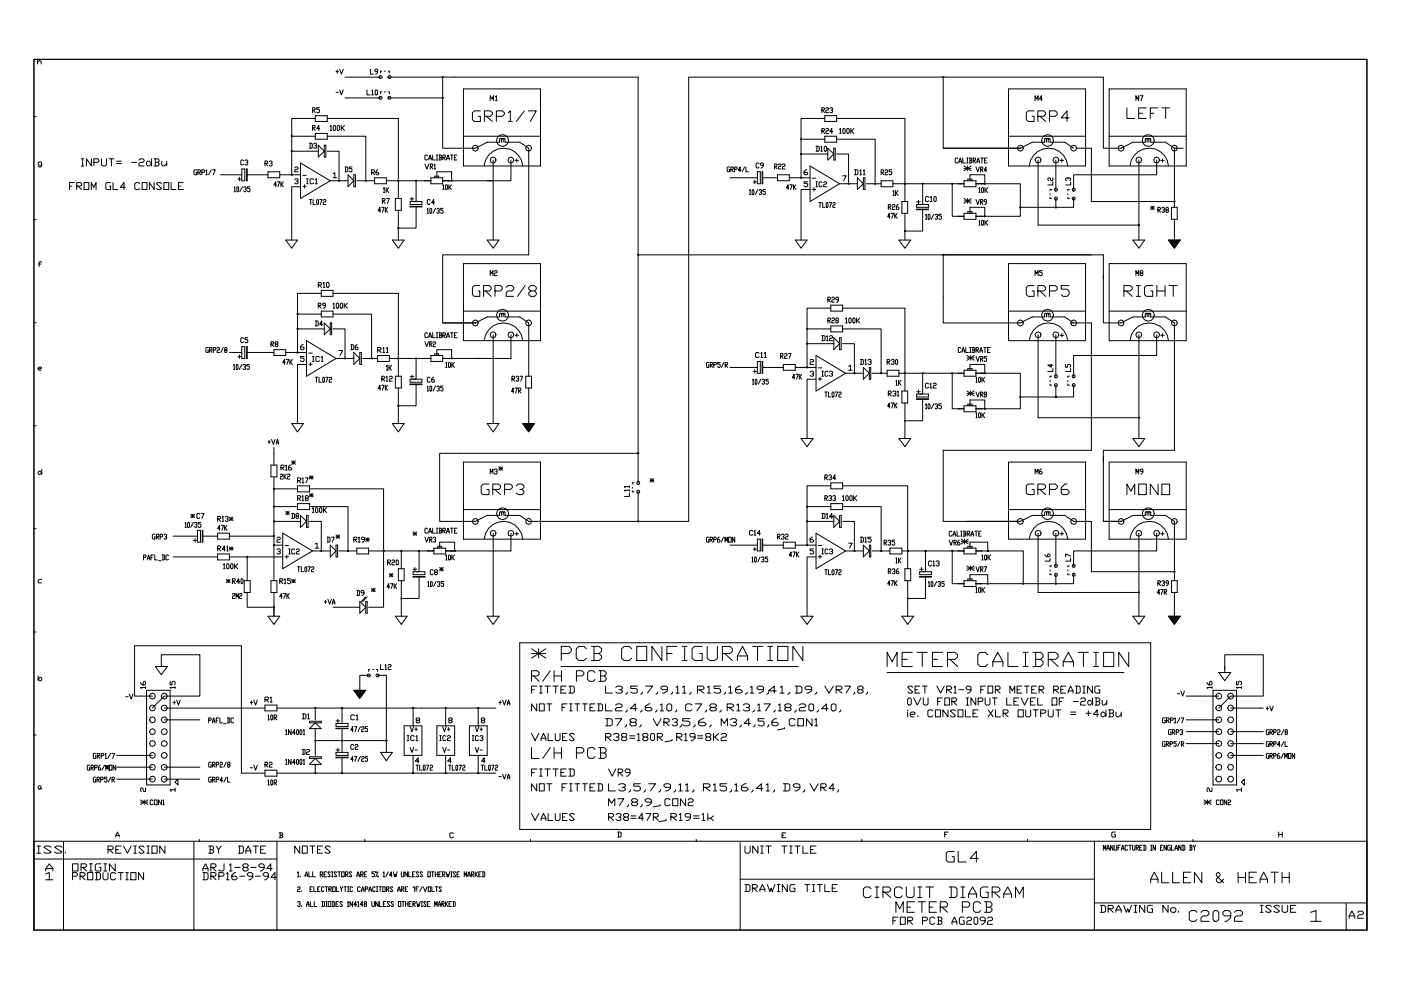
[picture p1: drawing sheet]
<svg xmlns="http://www.w3.org/2000/svg" width="297mm" height="210mm" viewBox="0 0 297 210" stroke-linecap="round" stroke-linejoin="round" font-family="sans-serif">
<g fill="none" stroke="#000" stroke-width=".21">
<path d="M7.2 12.6h282.6v184.6h-282.6zM8 13.2l.5-.4 .2 .2v.6M8 12.5v1.1M71.2 15.2h.6M71.2 19.6h.6M71.5 14.8v.8M72 14.7l.4 1 .4-1M72 19.1l.4 1 .4-1M73.2 16.4h7.5M77.8 19.1v1h.7M78.5 14.7v1h.7M78.8 19.2l.2-.1v1"/>
<path d="M79.7 19.1l.4 .1v.8l-.2 .1-.4-.1v-.8zM80.1 15.2h-.5l-.1-.2 .1-.3 .5 .1v.6l-.5 .3M80.4 16.1h.5l.1 .3-.1 .2h-.5zM80.9 15.1h-.2v.4M80.9 19.5h-.2v.4M81.4 15.1h.3M81.4 19.5h.3M82.3 15.1h.2v.4M82.3 19.5h.2v.4M82.3 16.1h.5v.5h-.5zM82.5 16.4h52.8v79.7h-42.1v14.4h7.6l2.5-1.2h2.6l.1-.8h.3v.2M93.9 16.4v15h6.9l2.5-1.2h2.6v-.7"/>
<path d="M98.3 18.9h16.3v16.3h-16.3zM199.9 16.3h.2v.1h-.2zM200 16.4h-54v94.1h-10.7M200 16.4h33.9v15h3.8l2.5-1.2h2.6v-.7M200 16.4v15h16.3M213.8 18.9h16.4v16.3h-16.4zM235.2 18.9h16.3v16.3h-16.3zM7.2 24.7h.5M8.8 35h-.5l-.2-.1v-.4l.2-.2h.4l.1 .2v.7l-.1 .2h-.4l-.2-.2M14.7 39.5h.5M15.7 38.7h-1v1.5M16.3 39.5h.8l.2-.3v-.2l-.2-.3h-.8v1.5"/>
<path d="M16.6 39.5l.7 .7M17.2 35.2h.6M17.2 33.7h.6M17.5 33.7v1.5M17.8 38.7h1v1.5h-1zM19.4 33.7v1.5l-1.1-1.5v1.5M19.9 34.4h.8l.3-.2v-.3l-.3-.2h-.8v1.5M21.5 33.7v1.2l.3 .3h.5l.3-.3v-1.2M23.1 33.7h1.1M23.5 38.7h-.8l-.3 .3v1l.3 .2h.8v-.7h-.3M23.6 33.7v1.5M24 38.7v1.5h1"/>
<path d="M24.7 34.2h1M24.7 34.7h1M26.5 39.7h-1l.8-1v1.5M27.9 34.4h1.1M29.5 33.9l.3-.2h.5l.3 .2v.3l-.3 .2h-.5l-.3 .3v.5h1.1M29.6 39l-.2-.3h-.6l-.2 .3v1l.2 .2h.6l.2-.2M30.1 38.7h1.1v1.5h-1.1zM31.3 34.2h.3l.5 .5-.5 .5h-.3l-.2-.3v-.5zM32.1 33.7v1.5M32.7 33.7h.8l.2 .2v.3l-.2 .2M32.7 38.7v1.5l-1-1.5v1.5M32.9 34.4h.6l.2 .3v.2l-.2 .3h-.8"/>
<path d="M32.9 33.7v1.5M34.2 39l-.2-.3h-.6l-.2 .3 1 1-.2 .2h-.6l-.2-.2M34.3 34.2v.7l.2 .3h.3l.5-.5M34.8 38.7h1v1.5h-1zM35.3 34.2v1M36.3 38.7v1.5h1M37.8 39.5h.6M38.9 38.7h-1.1v1.5h1.1M41.7 36h-.4l-.2 .2v.7l.2 .2h.4v-.6h-.2M42 36.5h.4l.1-.1-.1-.4h-.4v1.1M42.1 36.5l.4 .6M42.8 36.5h.4l.2-.1-.2-.4h-.4v1.1"/>
<path d="M43.6 36.2l.2-.2v1.1M43.6 37.1h.3M44.8 36l-.6 1.1M45.1 36h.5l-.4 1.1M46.8 37.1h4.5M49.7 39.8l.1-.2v1.1M50.3 39.6l.3 .2-.1 .9-.3-.3zM50.4 37.9h.7M50.8 37.6v.7M51.3 35.8h.6v2.5h-.6zM51.4 39.6l-.6 1.1M51.6 34.1l-.1-.2h-.3l-.1 .2 .1 .9 .4-.2"/>
<path d="M51.6 39.8l.5-.2 .1 .3-.3 .2M51.9 34.1l.2-.2h.3l.1 .4-.3 .2M52.3 35.8h.1v2.5h-.1zM52.4 34.5l.1 .1-.1 .4h-.3l-.2-.2M52.4 37.1h4.4M53 39.6h-.5v.3h.4l.1 .2-.1 .6h-.3l-.1-.3M56.2 34.6h.4l.2-.1-.2-.4h-.4v1.1M56.3 34.6l.5 .6M56.8 36.4h2.5v1.3h-2.5zM57.1 34.3l.1-.2 .5 .2v.2l-.3 .1M57.5 34.6l.2 .2-.2 .4h-.3l-.1-.2M58.6 39.2h-.5l.4-.7v1.1"/>
<path d="M58.8 38.5h.5l-.4 1.1M59.3 37.1h4.4M59.6 38.5v1.1M59.7 39l.4 .6M60.1 38.5l-.5 .5M61.8 28.8h.1v.2h-.1zM62.5 35.6l.2-.2h.3l.2 .2-.2 .3h-.3l-.2 .2v.3h.7M62.5 38.1l.2-.2h.3l.2 .2-.2 .3h-.2M63 38.4l.2 .2-.2 .4h-.3l-.2-.2M63.7 39.6h-1.9v11.3M63.7 34.6l6.3 3.7-6.3 3.8zM64.2 37.2h.7"/>
<path d="M64.2 39.5h.7M64.6 39.2v.7M65 39h.4M65 37.9h.4M65.2 37.9v1.1M65.6 30.4h.4l.2 .1v.8l-.2 .1h-.4M65.7 30.4v1M66.3 27.1h.4l.1-.3-.1-.2h-.4v1.1M66.3 23.3h.4l.1-.3-.1-.2h-.4v1.1M66.4 27.1l.4 .6M66.4 23.3l.4 .6M66.5 38.1l-.2-.2h-.4l-.2 .2v.7l.2 .2 .6-.2"/>
<path d="M66.5 30.5l.5-.1 .1 .3-.3 .2M66.8 28.3h2.6v1.2h-2.6zM66.8 28.9h-5v3.2M66.8 38.1l.3-.2v1.1M66.8 24.5h2.6v1.3h-2.6zM66.8 39h.4M66.8 25.1h-5v3.8M67 30.9l.1 .1-.1 .4-.5-.1M67.5 32.1h-5.7v5M67.5 30.8l1.2 1.3-1.2 1.2zM67.7 27.3h-.6l.5-.7v1.1M67.7 22.8h-.6v.4h.5l.1 .1-.1 .6h-.3l-.2-.2"/>
<path d="M68.7 30.8h.4v2.5h-.4zM69.4 32.1h2.5v6.2M69.4 28.9h8.2v9.4M69.4 25.1h15.1v13.2h-2.6M70 38.3h3.8M70 26.8l.2-.2v1.1M70 27.7h.4M70.6 36.8l.4-.2v1.1M70.6 37.7h.8M70.8 26.6l.4 .2v.7l-.2 .2-.3-.2v-.7zM71.7 26.6l.3 .2v.7l-.2 .2-.3-.2v-.7zM72.3 26.6v1.1"/>
<path d="M72.5 27.1l.5 .6M73 26.6l-.7 .5M73.2 20.8h7.5M73.2 35.4h.4l.1 .2v.7l-.1 .1h-.4M73.3 35.4v1M73.8 37.1l1.2 1.2-1.2 1.3zM74.6 35.4h-.6v.3h.5l.1 .2-.1 .5-.5-.1M75 37.1h.4v2.5h-.4zM75.6 38.3h3.8M78.8 36.5h.4l.2-.1-.2-.4h-.4v1.1M78.8 20.1h.4M79 36.5l.4 .6"/>
<path d="M79.4 37.7h2.5v1.3h-2.5zM80.1 36l-.4 .4v.5l.1 .2 .5-.2-.2-.4h-.4M80.4 20.5h.5l.1 .3-.1 .2h-.5zM81.3 40l.1-.2v1M81.9 39.8v1M82.3 20.5h.5v.5h-.5zM82.4 39.8l-.5 .5M82.5 20.8h11.4M88.2 38.3h3.2M90.1 34.8l.4 1 .4-1M90.6 33l-.1-.1-.4 .1v.8l.2 .1 .3-.1M90.9 33.9l.3-1 .2 1"/>
<path d="M90.9 33.6h.5M91.2 35.3h.5l.1-.2-.1-.3h-.5v1M91.4 35.3l.4 .5M91.4 37.7h2.5v1.3h-2.5zM91.7 32.9v1h.6M92.1 34.9l.1-.1v1M92.1 35.8h.3M92.2 37.4v.3M92.2 37.4h.8v.3M92.5 33.9h.3M92.5 32.9h.3M92.6 37.7v-1.3h3.2v1.9h-.7"/>
<path d="M92.7 32.9v1M93.1 32.9h.4l.1 .1-.1 .4M93.2 32.9v1M93.2 33.4h.3l.1 .4-.1 .1h-.4M93.8 20.6h.1v.2h-.1zM93.9 39.3l.1-.1v1M93.9 38.3h10.7M93.9 33.4h.4l.1-.2-.1-.3h-.4v1M94 33.4l.4 .5M94.6 39.2l.3 .1-.2 .9-.3-.2zM94.7 33.9l.3-1 .3 1M94.7 33.6h.6"/>
<path d="M95.2 39.2v1M95.3 39.7l.4 .5M95.5 32.9h.6M95.7 39.2l-.5 .5M95.8 32.9v1M96.4 33.4h.2M96.9 32.9h-.5v1h.5M98.3 28.9h16.3M100.3 31l.5-.2 .4 .2 .2 .4-.2 .4-.4 .3-.5-.3-.1-.4zM101.9 23.5h-1.3l-.4 .4v1.5l.4 .4h1.3v-1.1h-.5M102.7 35.1a4.1 4.1 0 0 1 4.1-3.7 4.1 4.1 0 0 1 4 3.8M102.7 24.7h1.3l.4-.4v-.4l-.4-.4h-1.3v2.3"/>
<path d="M103.1 24.7l1.3 1.1M103.9 21.4v-1.1l.4 .7 .3-.7v1.1M104.1 33.5l.5-.2 .4 .2 .2 .4-.2 .5-.4 .2-.5-.2-.2-.5zM104.6 33.9v17M105 20.5l.2-.2v1.1M105 21.4h.4M105.2 24.7h1.3l.4-.4v-.4l-.4-.4h-1.3v2.3M105.9 29.5l.2-.1 .2 .1M106.3 29.5l.2-.1 .2 .1v.7M106.3 29.5v.7M106.7 29.5l.3-.1 .1 .8h3.1l1.9 1.2v22.6h-18.2v14.5h6.9M107.8 23.9l.4-.4v2.3"/>
<path d="M107.8 25.8h.8M107.9 33.5l.4-.2 .5 .2 .1 .4-.1 .5-.5 .2-.4-.2-.2-.5zM108.3 33.9v4.4h-5M109.2 34h.7M109.6 33.7v.7M111.2 23.5l-1.7 2.3M111.6 31l.5-.2 .4 .2 .2 .4-.2 .4-.4 .3-.5-.3-.1-.4zM112 23.5h1.7l-1.3 2.3M154.7 35.4h-.4l-.1 .2 .1 .8h.4v-.5h-.1M154.8 37.7h5.8M154.9 35.9h.5l.1-.2-.1-.3h-.5v1M155.1 35.9l.4 .5"/>
<path d="M155.7 35.9h.5l.1-.2-.1-.3h-.5v1M157.1 36.1h-.6l.4-.7v1M157.9 35.4l-.5 1M158.2 35.4v1h.5M159.7 38.6h.7M160 38.2v.8M160.6 36.4h.6v2.6h-.6zM160.9 34.7l-.1-.1h-.4l-.1 .1 .1 .9h.4l.1-.2M161.6 36.4h.1v2.6h-.1zM161.7 37.7h3.1M161.8 35.1h-.4l-.2-.4 .2-.1 .4 .1v.6l-.4 .3M164.2 35.3h.4l.2-.2-.2-.3h-.4v1"/>
<path d="M164.3 35.3l.5 .5M164.8 37.1h2.5v1.2h-2.5zM165.1 34.9l.1-.1h.3l.1 .1-.1 .4h-.3l-.1 .1v.4h.5M165.9 34.9l.1-.1h.3l.2 .1-.2 .4h-.3l-.1 .1v.4h.6M167.2 39.8h-.5l.4-.6v1M167.3 37.7h4.4M167.5 39.2h.5l-.4 1M168.2 39.2v1M168.4 39.7l.3 .5M168.7 39.2l-.5 .5M169.8 32.6h.1v.2h-.1zM171.1 36h-.2l-.4 .4v.5l.6 .2 .1-.2-.1-.4h-.6"/>
<path d="M171.2 38.5h-.7v.4h.6l.1 .1-.1 .6h-.4l-.2-.2M171.7 35.2l6.3 3.8-6.3 3.7zM172.2 37.8h.8M172.6 39.8v.7M173 31h.5l.2 .2v.6l-.2 .3h-.5M173 39.6h.3M173 38.5h.3M173.1 38.5v1.1M173.2 31v1.1M174 31.2l.2-.2v1.1M174 32.1h.4M174.2 27.7h.5l.1-.3-.1-.2h-.5v1.1"/>
<path d="M174.2 23.3h.5l.1-.3-.1-.2h-.5v1.1M174.3 38.7l-.2-.2-.4 .2v.7l.1 .2h.3l.2-.2M174.4 27.7l.4 .6M174.4 23.3l.4 .6M174.6 38.7l.2-.2 .5 .2-.2 .3-.5 .2v.4h.7M174.9 28.9h2.5v1.3h-2.5zM174.9 29.5h-5.1v3.2M174.9 24.5h2.5v1.3h-2.5zM174.9 25.1h-5.1v4.4M174.9 31l.4 .2v.6l-.2 .3-.3-.3v-.6zM175.1 27.4l.2-.2 .4 .2-.2 .3-.4 .2v.4h.6M175.1 23l.2-.2 .4 .2-.2 .3-.4 .2v.4h.6"/>
<path d="M175.5 32.7h-5.7v5M175.5 31.4l1.3 1.3-1.3 1.2zM175.9 23l.2-.2 .4 .2v.2l-.3 .1M176.4 23.3l.1 .2-.1 .4-.5-.2M176.5 27.9h-.6l.5-.7v1.1M176.8 31.4h.3v2.5h-.3zM177.4 32.7h2.5v6.3M177.4 29.5h8.1v9.5M177.4 25.1h14.5v13.9M178 39h3.8M178 27.4l.2-.2v1.1M178 28.3h.4"/>
<path d="M178.6 37.3h.8l-.5 1M178.9 27.2l.3 .2v.7l-.2 .2-.3-.2v-.7zM179.7 27.2l.3 .2v.7l-.1 .2-.4-.2v-.7zM180.4 27.2v1.1M180.6 27.7l.4 .6M181 27.2l-.6 .5M181.1 36h.6l.2 .2v.7l-.2 .2h-.6M181.4 36v1.1M181.8 37.7l1.2 1.3-1.2 1.2zM182.3 36.2l.2-.2v1.1M182.3 37.1h.4M183 36.2l.2-.2v1.1"/>
<path d="M183 37.1h.4M183 37.7h.4v2.5h-.4zM183.7 39h3.1M186.8 36.5h.4l.2-.1-.2-.4h-.4v1.1M186.8 38.3h2.5v1.3h-2.5zM186.9 36.5l.5 .6M187.7 36.2l.1-.2h.3l.1 .4-.1 .1h-.3l-.1 .6h.5M189.1 36h-.6v.4h.4l.2 .1-.2 .6h-.3l-.1-.2M189.3 39h2.6M191.9 39h3.7v4.4h-.6M191.9 39v3.7M195.6 39h8.8"/>
<path d="M200 31.4h16.3M201.9 39v6.9h2.5M203.1 33.7l-.2-.2-.4 .2 .1 .9 .5-.2M203.3 34.6l.3-1.1 .3 1.1M203.3 34.2h.6M204.1 33.5v1.1h.6M204.4 35.2l1.5 1M204.4 35.7h1.5M204.4 38.3h2.5v1.3h-2.5zM205 33.5h.2M205 34.6h.2M205.1 33.5v1.1"/>
<path d="M205.1 35.2v1M205.2 38v.3M205.2 38h.9v.3M205.5 33.5h.4l.1 .2-.1 .3M205.7 34h.2l.1 .4-.1 .2h-.4M205.7 38.3v-1.2h3.1v1.9h-.6h8.1v5h11.3v-1.9M205.7 33.5v1.1M205.9 35.2l-1.5 1M206.3 34h.4l.1-.2-.1-.3h-.4v1.1M206.5 34l.3 .6M206.9 39h1.3M206.9 35.4l.4 1 .3-1"/>
<path d="M207.1 34.6l.3-1.1 .3 1.1M207.1 34.2h.6M207.6 40l.1-.2v1M207.9 35.9h.4l.1-.2-.1-.3h-.4v1M207.9 33.5h.6M208 35.9l.4 .5M208.2 33.5v1.1M208.2 39.8l.3 .2-.1 .8-.3-.1zM208.7 34h.3M208.8 39.8v1M209.2 36.1h-.5l.3-.7v1M209.3 33.5h-.6v1.1h.6"/>
<path d="M209.4 39.8l-.6 .5M213.8 28.9h16.4M215.9 31l.4-.2 .5 .2 .2 .4-.2 .4-.5 .3-.4-.3-.2-.4zM218.2 35.1a4.1 4.1 0 0 1 4.2-3.7 4.1 4.1 0 0 1 4 3.8M219.2 23.5h-1.2l-.4 .4v1.5l.4 .4h1.2v-1.1h-.4M219.5 21.4v-1.1l.3 .7 .3-.7v1.1M219.7 33.5l.4-.2 .5 .2 .1 .4-.1 .5-.5 .2-.4-.2-.2-.5zM220 24.7h1.3l.4-.4v-.4l-.4-.4h-1.3v2.3M220.1 33.9v13.8h21.4M220.5 24.7l1.2 1.1M221 21h-.6l.4-.7v1.1M221.5 29.5l.3-.1 .1 .8"/>
<path d="M221.5 29.5v.7h-2.6l-2.6 1.2M221.9 29.5l.3-.1v.8M222.3 29.5l.3-.1v.8h3.2l1.8 1.2M222.5 24.7h1.3l.4-.4v-.4l-.4-.4h-1.3v2.3M223.2 37.7v.6l-.5-.1-.2-.5-.3 .2v.3l.2 .1M223.2 38.6v.6h-1M223.4 33.5l.5-.2 .4 .2 .2 .4-.2 .5-.4 .2-.5-.2-.2-.5zM223.6 40h.5v.4h-.5zM223.9 33.9v6.3M224.7 34h.8M225.1 33.7v.7M226.5 38l-.2-.3-.4 .2v.3l.2 .1"/>
<path d="M226.5 37.9l.2-.2 .3 .2v.3l-.2 .1M226.7 25h-1.7l1.2-1.5v2.3M227 38.6v.6h-1.1M227.2 31l.4-.2 .5 .2 .2 .4-.2 .4-.5 .3-.4-.3-.2-.4zM227.4 40h.5v.4h-.5zM228.3 31.4h3.1v11.3h17.6M235.2 28.9h16.3M237.2 31l.5-.2 .4 .2 .2 .4-.2 .4-.4 .3-.5-.3-.1-.4zM238.9 22.9v2.2h1.7M239.6 35.1a4.1 4.1 0 0 1 4.1-3.7 4.1 4.1 0 0 1 4 3.8M240.8 21.4v-1.1l.3 .7 .3-.7v1.1M241 33.5l.5-.2 .4 .2 .2 .4-.2 .5-.4 .2-.5-.2-.2-.5z"/>
<path d="M241.4 24h.8M241.5 33.9v17M241.7 20.3h.6l-.4 1.1M242.8 29.5l.2-.1 .2 .1M243 22.9h-1.6v2.2h1.6M243.2 29.5l.2-.1 .2 .1v.7M243.2 29.5v.7M243.6 29.5l.2-.1 .2 .1M243.9 24h.8M244 29.5v.7h3.1l1.9 1.2M244.8 33.5l.4-.2 .5 .2 .1 .4-.1 .5-.5 .2-.4-.2-.2-.5zM245.2 33.9v3.2h-17.6v3.1"/>
<path d="M245.5 22.9h-1.6v2.2M246.1 34h.7M246.3 22.9h1.7M246.5 33.7v.7M247.1 22.9v2.2M248.5 31l.5-.2 .4 .2 .2 .4-.2 .4-.4 .3-.5-.3-.1-.4zM249 31.4v12.6M249 31.4h1.9M7.2 46.6h.5M8.1 56h.6M8.8 55.6l-.1-.1-.4 .1v.9M19.3 40.2v-1.5l.6 1 .5-1v1.5"/>
<path d="M49.7 40.7h.2M52.1 40.1l.1 .2-.1 .4h-.3l-.2-.3M60.6 50.9h2.5l-1.3 1.7zM65.6 42.3h.5M65.9 42.3v1.1M66.4 42.3v1.1h.5M67.3 42.3l.2 .2-.1 .9-.3-.2zM67.8 42.3h.5l-.4 1.1M68.5 42.5l.2-.2h.3l.1 .2-.1 .3h-.3l-.2 .2v.4h.6M69.4 59.9l.4 .1v.8l-.2 .1-.4-.1v-.8zM80.7 44.7h-.5l.4-.7v1M80.9 44h.5l-.3 1"/>
<path d="M81.1 42.6h.4l.2-.3-.2-.2h-.4v1.1M81.2 42.6l.5 .6M81.3 40.8h.3M81.7 44v1M81.8 44.5l.4 .5M82 42.1h.6l-.5 1.1M82 40.3l.4 .5M82.2 44l-.5 .5M83.2 50.9h2.5l-1.2 1.7zM83.8 42.1h1.3v2.5h-1.3zM84.5 44.6v6.3M84.5 42.1v-3.8h3.7v4.4h-.6"/>
<path d="M87 42.7h2.5v.7h-2.5zM87 43.7h2.5v.2h-2.5zM87 42.2h.7M87.3 41.8v.8M88.2 43.9v4.5h-3.7M90.6 44.3l.1-.1v1M90.6 45.2h.3M91.2 42.5l-.1-.2-.5 .2v.7l.2 .2h.3l.1-.2M91.3 44.2l.2 .1-.1 .9-.3-.1zM92.1 43h-.6l.4-.7v1.1M92.3 44.2l-.5 1M92.6 44.3l.2-.1 .3 .1v.2l-.2 .2"/>
<path d="M93 44.7l.1 .2-.1 .3-.4-.1M93.9 40.2h.2M93.9 44.2h-.5v.3h.4l.1 .6-.1 .1-.4-.1M98.3 55.9h16.3v16.3h-16.3zM103.3 50.9h2.5l-1.2 1.7zM103.9 58.4v-1l.3 .7 .3-.7v1M104.8 57.5l.2-.1h.3l.1 .1-.1 .4-.5 .2v.3h.6M135.2 53.9h.2v.2h-.2zM135.3 54h98.6v5.1M158.9 40.4l.1-.2v1M158.9 41.2h.3M159.6 40.2l.3 .2-.2 .8-.2-.1z"/>
<path d="M160.7 40.2l-.6 1M161 40.4l.1-.2h.2l.2 .4-.3 .1M161.3 40.7l.2 .2-.2 .3-.3-.1M162.3 40.2h-.5v.4h.3l.2 .5-.2 .1-.3-.1M168.6 50.9h2.5l-1.3 1.7zM171.7 40.2h-1.9v10.7M172.2 40.1h.8M173.6 42.9h.6M173.9 42.9v1.1M174.4 42.9v1.1h.5M175.3 42.9l.3 .2-.2 .9-.2-.2zM175.8 42.9h.5l-.4 1.1"/>
<path d="M176.6 43.1l.1-.2 .4 .2-.1 .3-.4 .2v.4h.5M188.3 43.9h.5l.1-.2-.1-.3h-.5v1M188.5 43.9l.4 .5M188.7 45.9h-.5l.4-.7v1.1M188.9 45.2h.5l-.3 1.1M189.2 43.5l.1-.1h.3l.1 .1-.1 .4h-.3l-.1 .1v.4h.5M189.3 40.6l.2-.2v1.1M189.3 41.5h.3M189.7 45.2v1.1M189.8 45.8l.4 .5M189.9 40.4v1.1M190 41l.4 .5"/>
<path d="M190.2 45.2l-.5 .6M190.4 40.4l-.5 .6M190.5 43.4l-.5 .3v.5l.2 .2h.3l.1-.2-.1-.3h-.5M190.6 50.9h2.5l-1.2 1.7zM191.2 42.7h1.2v2.5h-1.2zM191.9 45.2v5.7M194.4 43.4h2.4v.6h-2.4zM194.4 44.3h2.4v.2h-2.4zM194.4 42.8h.7M194.7 42.5v.7M195.6 44.5v4.5h-3.7M196.2 45.6l.2-.2v1.1"/>
<path d="M196.2 46.5h.3M196.9 45.4l.3 .2v.7l-.2 .2-.2-.2zM196.9 41.8l-.1-.1-.6 .1v.8l.2 .1h.4l.1-.1M197.3 41.8l.1-.1v1M197.3 42.7h.3M198 45.4l-.6 1.1M198.2 41.7l.3 .1v.8l-.2 .1-.3-.1v-.8zM198.2 45.6l.2-.2 .4 .2v.2l-.3 .1M198.6 45.9l.2 .4-.2 .2-.4-.2M199.6 45.4h-.5v.4h.3l.2 .1v.4l-.2 .2-.3-.2M199.9 53.9h.2v.2h-.2zM204.4 42.1l1.5 1"/>
<path d="M204.4 42.6h1.5M204.4 45.2h2.5v1.3h-2.5zM205.1 42.1v1M205.2 44.9v.3M205.2 44.9h.9v.3M205.7 45.2v-1.2h3.1v1.9M205.9 42.1l-1.5 1M206.9 45.9h1.3M206.9 42.3l.4 1.1 .3-1.1M207.6 46.9l.1-.2v1M207.6 47.7h.2M207.6 40.8h.2"/>
<path d="M207.9 42.8h.4l.1-.2-.1-.3h-.4v1.1M208 42.8l.4 .6M208.2 46.7l.3 .2-.1 .8-.3-.1zM208.8 46.7v1M209 40.3l.4 .5M209 47.2l.4 .5M209.2 42.8h-.4l-.1-.2 .1-.3 .4 .2v.5l-.4 .4M209.4 46.7l-.6 .5M213.8 55.9h16.4v16.3h-16.4zM216.2 43.9h.2v.2h-.2zM216.3 44v1.9h-8.1M219.5 58.4v-1l.3 .7 .3-.7v1"/>
<path d="M221 57.4h-.6v.3h.4l.2 .2v.4l-.2 .1h-.3l-.1-.1M222.6 41.8v.3h.4M222.6 41.1v.2M223 40.2h-.4v.2M223.6 41.9l.3-.1 .2 .1v.4l-.2 .1-.3-.1zM223.8 43.9h.1v.2h-.1zM223.9 42.1v1.9M226.4 41.8v.3h.3M226.4 41.1v.2M226.7 40.2h-.3v.2M227.4 41.9l.2-.1 .3 .1v.4l-.3 .1-.2-.1zM231.4 54h-31.4v14.5h16.3l2.6-1.3h2.6v-.6"/>
<path d="M233.9 58.4v10.1h3.8l2.5-1.3h2.6v-.6M235.2 55.9h16.3v16.3h-16.3zM240.2 50.9h2.5l-1.2 1.7zM240.8 58.4v-1l.3 .7 .3-.7v1M241.4 47.6h.2v.3h-.2zM242.2 57.9l.1 .4-.1 .1h-.3l-.2-.3 .6-.4-.1-.3-.5 .1 .2 .4M244 44.1h.7M244 43.7l.7 .7M244.3 43.7v.7M244.7 43.7l-.7 .7M245.5 44.5h.4l.1-.2-.1-.3h-.4v1M245.6 44.5l.4 .5"/>
<path d="M246.3 44.2l.2-.2h.3l.1 .3-.3 .2M246.8 44.5l.1 .2-.1 .3h-.3l-.2-.2M247.6 44.5l.1 .3-.1 .2h-.3l-.1-.3 .5-.4-.1-.3h-.3l-.1 .2 .1 .3M247.7 50.9h2.5l-1.2 1.7zM247.9 50.9l-.1 .1M248.1 50.9l-.2 .2M248.2 50.9l-.3 .3M248.4 44h1.2v2.5h-1.2zM248.5 50.9l-.5 .4M248.6 50.9l-.5 .5M248.8 50.9l-.6 .6M249 50.9l-.8 .7"/>
<path d="M249 46.5v4.4M249.2 50.9l-.9 .8M249.3 50.9l-.9 .9M249.4 52l-.5 .5M249.5 50.9l-1 1M249.7 50.9l-1.2 1.1M249.9 51.4l-1.1 1M249.9 50.9l-1.3 1.2M250.1 50.9l-1.4 1.4M250.2 50.9l-1.4 1.4M7.2 68.4h.5M8.1 78.2h.6l.1-.2-.1-.2-.6 .2v.3l.6 .2"/>
<path d="M44.2 73.7h-.4l-.2 .2 .2 .8h.4v-.5h-.2M44.4 74.2h.4l.2-.1-.2-.4h-.4v1M44.5 74.2l.5 .5M45.2 74.2h.4l.2-.1-.2-.4h-.4v1M46 73.9l.1-.2h.3l.2 .2-.2 .3-.4 .2v.3h.6M47.3 73.7l-.5 1M48 74.2l.1 .4-.3 .1-.2-.3 .5-.3-.1-.4h-.2l-.2 .2 .2 .3M48.6 74.7h2.7M49.5 77.4l.2-.1v1M49.5 78.3h.3M50.2 77.3l.3 .1-.2 .9-.2-.1zM50.4 75.6h.7"/>
<path d="M50.8 75.2v.8M51.3 77.3l-.6 1M51.3 73.5h.6v2.5h-.6zM51.5 77.4l.4-.1 .2 .3-.3 .2M51.6 71.8l-.1-.2h-.3l-.1 .2 .1 .9 .4-.2M51.9 77.8l.2 .1-.2 .4-.4-.1M52.3 73.5h.1v2.5h-.1zM52.4 74.7h5.7M52.5 71.6h-.6v.4h.5l.1 .2-.1 .5h-.3l-.2-.2M52.9 77.3h-.6v.3h.4l.2 .2-.2 .5-.4-.1M57.4 73h.5l.1-.2-.1-.4h-.5v1.1M57.6 73l.4 .5"/>
<path d="M58.1 74.1h2.5v1.3h-2.5zM58.5 73l-.2-.4 .5-.2 .1 .4-.6 .3 .2 .4h.3l.1-.2-.1-.3M60.5 76.9h-.6l.4-.7v1.1M60.6 74.7h4.4M60.7 76.2h.5l-.4 1.1M61.5 76.2v1.1M61.6 76.7l.4 .6M62 76.2l-.5 .5M63 74.6h.2v.3h-.2zM63 66.5h.2v.2h-.2zM64.3 73.1l-.6 .3v.5l.2 .2h.4l.2-.2-.2-.3h-.6M64.5 75.6h-.8v.3h.6l.2 .2v.4l-.2 .1-.6-.1"/>
<path d="M65 77.3h-1.9v12.5M65 72.2l6.2 3.8-6.2 3.8zM65.4 77.2h.8M65.4 74.9h.8M65.8 76.8v.8M66.3 76.6h.3M66.3 75.6h.3M66.4 75.6v1M66.8 68h.5l.2 .2v.7l-.2 .2h-.5M66.8 80h.6M67 68v1.1M67.1 80v1"/>
<path d="M67.5 64.8h.4l.2-.2-.2-.3h-.4v1M67.5 60.4h.5l.2-.4-.2-.1h-.5v1M67.6 80v1h.6M67.6 64.8l.5 .5M67.6 60.4l.6 .5M67.7 75.7l-.1-.1-.6 .1v.8l.2 .1h.4l.1-.1M68.1 66.6h-5v3.1M68.1 75.7l.2-.1v1M68.1 61.6h2.5v1.2h-2.5zM68.1 76.6h.4M68.1 62.2h-5v4.4M68.1 66h2.5v1.2h-2.5z"/>
<path d="M68.4 68.8h-.6l.4-.8v1.1M68.5 80l.3 .2-.1 .8-.3-.1zM68.5 60l.2-.1v1M68.5 60.9h.4M68.7 69.7h-5.6v5M68.7 68.5l1.3 1.2-1.3 1.3zM69 64.8h-.5l-.1-.2 .1-.3 .5 .1v.6l-.5 .3M69 80h.6l-.4 1M70 68.5h.3v2.5h-.3zM70.6 69.7h2.6v6.3M70.6 66.6h8.2v9.4M70.6 64.4l.2-.1v1"/>
<path d="M70.6 62.2h13.9v17.6M70.6 65.3h.4M71.2 76h3.8M71.5 64.3l.3 .1v.8l-.2 .1-.3-.1v-.8zM71.9 74.3h.7l-.5 1.1M72.3 64.3l.3 .1v.8l-.1 .1-.4-.1v-.8zM73 64.3v1M73.2 64.8l.5 .5M73.7 64.3l-.7 .5M74.4 73.1h.4l.2 .2v.6l-.2 .2h-.4M74.5 73.1v1M75 74.7l1.3 1.3-1.3 1.3z"/>
<path d="M75.7 73.1l-.4 .3v.5l.1 .2h.3l.2-.3-.2-.2h-.4M76.3 74.7h.3v2.6h-.3zM76.9 76h3.2M80.1 74.2h.5l.2-.3-.2-.2h-.5v1M80.1 75.4h2.4v1.2h-2.4zM80.2 74.2l.6 .5M81.2 73.9l.2-.2v1M81.2 74.7h.4M81.9 73.9l.2-.2v1M81.9 77.7l.2-.3v1.1M81.9 79.9l.1-.1v1M81.9 74.7h.4"/>
<path d="M81.9 78.5h.3M82.5 77.4v1.1M82.5 76h5.7v4.4h-.6M82.5 79.9l.2-.1 .5 .1-.2 .4-.5 .2v.3h.7M82.6 78l.4 .5M83 77.4l-.4 .6h-.1M83.8 79.8h1.3v2.5h-1.3zM87 79.9h.7M87.3 79.5v.7M88.2 76h3.2M90.1 72.4l.4 1.1 .3-1.1M90.6 70.7l-.1-.2-.4 .2v.7l.2 .2 .3-.2"/>
<path d="M90.9 71.6l.3-1.1 .2 1.1M90.9 71.3h.5M91.1 73h.4l.1-.2-.1-.4h-.4v1.1M91.2 73l.4 .5M91.4 75.4h2.5v1.2h-2.5zM91.7 70.5v1.1h.6M91.9 72.6l.1-.2 .4 .2-.2 .4-.3 .1v.4h.5M91.9 80l-.4 .3v.6l.2 .1 .4-.1-.2-.4h-.4M92.2 75v.4M92.2 75h.8v.4M92.5 71.6h.3M92.5 70.5h.3"/>
<path d="M92.6 75.4v-1.3h3.2v1.9h-.7h6.3M92.7 70.5v1.1M93.1 70.5h.4l.1 .2-.1 .4M93.2 70.5v1.1M93.2 71.1h.3l.1 .3-.1 .2h-.4M93.9 76h1.3M93.9 68.5h6.9M93.9 71.1h.4l.1-.2-.1-.4h-.4v1.1M94 71.1l.4 .5M94.5 77l.2-.2v1.1M94.5 77.9h.3M94.7 71.6l.3-1.1 .3 1.1"/>
<path d="M94.7 71.3h.6M95.2 76.8l.3 .2-.1 .9-.3-.2zM95.5 70.5h.6M95.8 70.5v1.1M95.8 76.8v1.1M95.9 77.4l.5 .5M96.4 76.8l-.6 .6M96.4 71.1h.2M96.9 70.5h-.5v1.1h.5M98.3 66h16.3M100.3 68l.5-.2 .4 .2 .2 .5-.2 .4-.4 .2-.5-.2-.1-.4zM101.7 60.6h-1.2l-.3 .3v1.6l.3 .3h1.2v-1.1h-.4"/>
<path d="M102 76h-1.2h2.5M102.5 61.7h1.3l.3-.4v-.4l-.3-.3h-1.3v2.2M102.7 72.2a4.1 4.1 0 0 1 4.1-3.7 4.1 4.1 0 0 1 4 3.7M102.7 76h4.4M103 61.7l1.1 1.1M104.6 71v18.8M104.9 61.7h1.2l.4-.4v-.4l-.4-.3h-1.2v2.2M105.9 66.6v.6h-2.6l-2.5 1.3M105.9 66.6l.2-.2 .2 .2M106.3 66.6l.3-.2 .1 .8M106.3 66.6v.6M106.7 66.6l.3-.2 .1 .8h3.1l1.9 1.3v11.3"/>
<path d="M107.3 60.9l.4-.3h.8l.4 .3v.4l-.4 .4h-.8l-.4 .4v.7h1.6M108.3 71v5h-1.9M109.2 71.1h.7M109.4 79.9l.2-.1h.3l.1 .1-.1 .4h-.2M109.6 70.7v.7M110.3 79.8h.5l-.4 1M111.3 60.6l-1.6 2.2M111.5 79.8h1.2v2.5h-1.2zM111.6 68l.5-.2 .4 .2 .2 .5-.2 .4-.4 .2-.5-.2-.1-.4zM112.5 61.7l-.4-.4v-.4l.4-.3h.8l.4 .3v.4l-.4 .4h-.8l-.4 .4v.4l.4 .3h.8l.4-.3v-.4l-.4-.4M150.3 76.8h-.4l-.1 .2 .1 .9h.4v-.5h-.1M150.6 77.4h.4l.1-.2-.1-.4h-.4v1.1"/>
<path d="M150.7 77.4l.4 .5M151.3 77.4h.5l.1-.2-.1-.4h-.5v1.1M152.7 76.8h-.6v.4h.5l.1 .2-.1 .5h-.3l-.2-.2M153.5 76.8l-.5 1.1M153.8 77.4h.3l.2-.2-.2-.4h-.3v1.1M153.9 77.4l.4 .5M154.8 77.9h5.8M159.7 78.8h.7M160 78.4v.7M160.6 76.6h.6v2.5h-.6zM161 74.9l-.3-.2h-.3l-.2 .2v.7l.2 .2 .6-.2M161.3 74.9l.2-.2v1.1"/>
<path d="M161.3 75.8h.4M161.6 76.6h.1v2.5h-.1zM161.7 77.9h4.4M162.1 74.9l.2-.2v1.1M162.1 75.8h.3M165.5 75.5h.4l.1-.2-.1-.4h-.4v1.1M165.6 75.5l.4 .5M166.1 77.3h2.5v1.2h-2.5zM166.3 75.1l.2-.2h.3l.1 .2-.1 .4h-.3l-.2 .2v.3h.6M167.2 74.9h.5l-.4 1.1M168.6 77.9h4.4M168.7 79.3h.5l-.3 1.1"/>
<path d="M169.5 79.3v1.1M169.6 79.9l.4 .5M170 79.3l-.5 .6M171 77.8h.2v.2h-.2zM171.7 76.4l.2-.2 .6 .2-.2 .3h-.4l-.2 .2v.4h.8M171.7 78.9l.2-.2 .6 .2v.2l-.4 .2M172.3 79.3l.2 .1-.2 .4h-.4l-.2-.2M173 75.4l6.3 3.7-6.3 3.8zM173.5 78h.7M173.9 80v.7M174.2 71.2h.6l.1 .1v.8l-.1 .1h-.6M174.2 79.8h.4"/>
<path d="M174.2 78.7h.4M174.4 71.2v1M174.4 78.7v1.1M175.2 71.3l.2-.1v1M175.2 72.2h.4M175.5 68h.4l.2-.3-.2-.3h-.4v1.1M175.5 63.6h.4l.2-.2-.2-.4h-.4v1.1M175.6 78.9l-.2-.2h-.4l-.1 .2 .1 .9h.4l.2-.2M175.6 68l.5 .5M175.6 63.6l.5 .5M175.9 78.9l.1-.2h.4l.1 .2-.1 .4h-.2M175.9 71.3l.1-.1h.4l.1 .1-.1 .4h-.4l-.1 .2v.3h.6"/>
<path d="M176.1 64.7h2.5v1.3h-2.5zM176.1 69.1h2.5v1.3h-2.5zM176.1 69.7h-5v3.2M176.1 65.3h-5v4.4M176.4 79.3l.1 .1-.1 .4h-.4l-.1-.2M176.4 67.6l.1-.2h.3l.1 .2-.1 .4h-.3l-.1 .1v.4h.5M176.4 63.2l.1-.2h.3l.1 .2-.1 .4h-.3l-.1 .1v.4h.5M176.8 72.9h-5.7v5M176.8 71.6l1.2 1.3-1.2 1.2zM177.3 68l-.1-.4 .1-.2h.3l.2 .3-.6 .4 .1 .4h.3l.2-.2-.2-.3M177.8 63.6h-.5l-.1-.2 .1-.4h.3l.2 .2v.5l-.5 .4M178 71.6h.4v2.5h-.4z"/>
<path d="M178.6 72.9h2.5v6.2M178.6 69.7h8.2v9.4M178.6 65.3h13.3v17.6M179.3 79.1h3.7M179.3 67.6l.2-.2v1.1M179.3 68.5h.3M179.9 77.7l.4-.3v1.1M179.9 78.5h.8M180.1 67.4l.4 .2v.7l-.2 .2-.3-.2v-.7zM180.9 67.4l.4 .2v.7l-.2 .2-.3-.2zM181.1 79.1h.2v.1h-.2zM181.6 67.4v1.1"/>
<path d="M181.8 68l.5 .5M182.3 67.4l-.5 .6h-.2M182.4 76.2h.5l.1 .2v.7l-.1 .2h-.5M182.6 76.2v1.1M183 77.9l1.3 1.2-1.3 1.3zM183.4 76.4l.2-.2v1.1M183.4 77.3h.3M184 76.4l.2-.2h.3l.2 .4-.3 .1M184.3 77.9h.3v2.5h-.3zM184.5 76.7l.2 .2-.2 .4h-.3l-.2-.2M184.9 79.1h3.2M188.1 76.7h.4l.2-.3-.2-.2h-.4v1.1"/>
<path d="M188.1 78.5h2.5v1.3h-2.5zM188.2 76.7l.5 .6M189 76.4l.4-.2 .2 .4-.3 .1M189.4 76.7l.2 .2-.2 .4-.4-.2M190 76.2l.3 .2v.7l-.1 .2-.3-.2v-.7zM190.6 79.1h5v4.4h-.6M195.6 79.1h8.8M201.9 79.1v7.6h2.5M203.7 73.9l-.2-.2h-.2l-.1 .2 .1 .8 .4-.1M204 74.7l.2-1 .3 1M204 74.4h.5M204.4 78.5h2.5v1.3h-2.5z"/>
<path d="M204.8 73.7v1h.5M205 75.4l1.5 1M205 75.9h1.5M205.2 78.2v.3M205.2 78.2h.9v.3M205.6 74.7h.3M205.6 73.7h.3M205.7 78.5v-1.2h3.1v1.8h-.6h8.1v5.1h11.3v-2.5M205.7 73.7v1M205.8 75.4v1M206.1 73.7h.4l.2 .2-.2 .3M206.2 73.7v1"/>
<path d="M206.2 74.2h.3l.2 .4-.2 .1h-.4M206.5 75.4l-1.5 1M206.9 79.1h1.3M206.9 75.6l.4 1 .3-1M206.9 74.2h.4l.2-.1-.2-.4h-.4v1M207.1 74.2l.4 .5M207.6 80l.3 .2-.1 .8-.3-.1v-.7zM207.8 74.7l.2-1 .3 1M207.8 74.4h.5M207.9 76.1h.4l.1-.2-.1-.3h-.4v1M208 76.1l.4 .5M208.2 80v1"/>
<path d="M208.6 73.7h.5M208.8 80l-.4 .5h-.2M208.8 73.7v1M209.2 75.6h-.5v.3h.3l.2 .2v.4l-.2 .1-.3-.1M209.4 74.2h.2M209.9 73.7h-.5v1h.5M213.8 66h16.4M215.9 68l.4-.2 .5 .2 .2 .5-.2 .4-.5 .2-.4-.2-.2-.4zM218.2 72.2a4.1 4.1 0 0 1 4.1-3.7 4.1 4.1 0 0 1 4.1 3.7M219.2 60.6h-1.2l-.4 .3v1.6l.4 .3h1.2v-1.1h-.4M219.7 70.5l.4-.1 .5 .1 .1 .5-.1 .4-.5 .2-.4-.2-.2-.4zM220 61.7h1.3l.4-.4v-.4l-.4-.3h-1.3v2.2"/>
<path d="M220.1 71v17.6h21.4M220.5 61.7l1.2 1.1M221.5 66.6l.3-.2 .1 .8M221.9 66.6l.3-.2v.8M222.3 66.6l.3-.2v.8h3.2l1.8 1.3M222.5 61.7h1.3l.4-.4v-.4l-.4-.3h-1.3v2.2M222.9 77.3v.6l-.7-.5h1M223 79.8h-.4v.2M223.2 78.2v.6h-1M223.4 70.5l.5-.1 .4 .1 .2 .5-.2 .4-.4 .2-.5-.2-.2-.4zM223.6 79.6l.3-.2 .2 .2v.4h-.5zM223.9 71v8.8"/>
<path d="M224.7 71.1h.8M225.1 70.7v.7M225.9 77.3v.6h.4v-.5l.2-.1 .5 .1-.2 .5M226.7 60.6h-1.7v.7h1.2l.5 .4v.8l-.5 .3h-.8l-.4-.3M226.7 79.8h-.3v.2M227 68.5h4.4v27h-31.4v15h16.3l2.6-1.2h2.6v-.7l.2-.1 .2 .2M227 78.2v.6h-1.1M227.2 68l.4-.2 .5 .2 .2 .5-.2 .4-.5 .2-.4-.2-.2-.4zM227.4 79.6l.2-.2 .3 .2v.4h-.5zM235.2 66h16.3M237.2 68l.5-.2 .4 .2 .2 .5-.2 .4-.4 .2-.5-.2-.1-.4zM238.3 61.7h1.3l.5-.4v-.4l-.5-.3h-1.3v2.2"/>
<path d="M238.8 61.7l1.3 1.1M239.6 72.2a4.1 4.1 0 0 1 4.1-3.7 4.1 4.1 0 0 1 4 3.7M240.9 62.8h.9M240.9 60.6h.9M241.3 60.6v2.2M241.5 71v22M242.8 66.6l.2-.2 .2 .2M243.2 66.6l.3-.2 .1 .8M243.2 66.6v.6M243.6 66.6l.2-.2 .2 .2M244 66.6v.6h3.1l1.9 1.3v27h-15.1v2.5M244.4 60.6h-1.3l-.4 .3v1.6l.4 .3h1.3v-1.1h-.4"/>
<path d="M245.2 71v4.4h-17.6v4.4M245.3 60.6v2.2M245.3 61.7h1.7M246.1 71.1h.7M246.5 70.7v.7M247 60.6v2.2M247.9 60.6h1.7M248.5 68l.5-.2 .4 .2 .2 .5-.2 .4-.4 .2-.5-.2-.1-.4zM248.8 60.6v2.2M7.2 90.3h.5M8.8 99.5v1.1M56.8 93.7h.5"/>
<path d="M57.1 93.4v.6M57.4 98.6h1.3v2.5h-1.3zM57.6 93.1l.4 1.1 .3-1.1M58.1 94.8v3.8M58.6 94.2l.2-1.1 .3 1.1M58.6 93.9h.5M59.6 99.2h.5l.1-.4-.1-.2h-.5v1.1M59.7 99.2l.5 .5M60.5 98.8l.2-.2v1.1M60.5 99.7h.4M61.7 98.6l-.5 .3v.6l.1 .2h.4l.1-.2-.1-.3h-.5M61.8 98.1h.8"/>
<path d="M61.8 89.8h2.5l-1.2 1.8zM61.8 97.7l.8 .7M62.2 97.7v.7M62.6 97.7l-.8 .7M69.8 80.2l.1-.2 .4 .2-.1 .3-.4 .2v.3h.5M80.7 82.4h-.5l.4-.7v1M80.9 80.3h.5l.2-.4-.2-.1h-.5v1M80.9 81.7h.5l-.3 1M81.1 80.3l.5 .5M81.7 81.7v1M81.8 82.2l.4 .5M81.9 80.8h.3"/>
<path d="M82.2 81.7l-.5 .5M83.2 89.8h2.5l-1.2 1.8zM84.4 86h.1v.2h-.1zM84.5 82.3v7.5M87 80.4h2.5v.6h-2.5zM87 81.4h2.5v.1h-2.5zM88.2 81.5v4.5h-3.7M90.6 82l.1-.2v1.1M90.6 82.9h.3M91.2 80.2l-.1-.2-.5 .2v.7l.2 .1h.3l.1-.1M91.3 81.8l.2 .2-.1 .9-.3-.2zM92.3 81.8l-.5 1.1"/>
<path d="M92.6 82l.2-.2 .3 .2v.2l-.2 .2M93 82.4l.1 .2-.1 .3-.4-.2M93.9 81.8h-.5v.4h.4l.1 .5-.1 .2-.4-.2M98.3 98h16.3v16.3h-16.3zM103.3 89.8h2.5l-1.2 1.8zM104.8 99.6l.5-.1 .1 .3-.3 .2M105.3 100l.1 .1-.1 .4h-.3l-.2-.2M105.8 99l.8 .7M105.8 99.3h.8M106.2 99v.7M106.6 99l-.8 .7M108.5 80.3h.5l.1-.4-.1-.1h-.5v1"/>
<path d="M108.7 80.3l.4 .5M108.9 83h-.4l.3-.7v1M109.2 82.3h.5l-.4 1M109.9 80.3l.1 .2-.1 .3h-.3l-.2-.1M109.9 82.8h.4l.1-.2-.1-.3h-.4v1M110.1 82.8l.3 .5M110.8 89.8h2.5l-1.2 1.8zM111 89.8l-.1 .1M111.2 89.8l-.2 .2M111.3 89.8l-.3 .3M111.5 89.8l-.4 .4M111.7 89.8l-.5 .6"/>
<path d="M111.9 89.8l-.6 .6M112.1 89.8l-.8 .8M112.1 82.3v7.5M112.3 89.8l-.9 .8M112.4 89.8l-.9 .9M112.5 91l-.5 .5M112.6 89.8l-1.1 1.1M112.8 89.8l-1.2 1.1M112.9 89.8l-1.2 1.3M112.9 90.4l-1 1M113.1 89.8l-1.3 1.4M113.3 89.8l-1.5 1.5"/>
<path d="M135.2 96h.2v.2h-.2zM135.3 96.1v6.3M159.6 80.6l.1-.2v1.1M159.6 81.5h.2M160.2 80.4l.3 .2-.1 .9-.3-.2zM161.3 80.4l-.5 1.1M161.6 80.6l.4-.2 .1 .3-.3 .2M162 80.9l.1 .2-.1 .4-.4-.2M162.9 80.4h-.5v.3h.4l.1 .2v.4l-.1 .2-.4-.2M168.5 80.1h-.5l.4-.8v1.1M169.8 93h2.6l-1.3 1.7zM173 80.4h-1.9v12.6"/>
<path d="M173.5 80.4h.7M174.9 83.1h.5M175.1 83.1v1.1M175.6 83.1v1.1h.5M176.5 83.1l.3 .2-.1 .9-.3-.2zM177.1 83.1h.5l-.4 1.1M177.8 83.3l.2-.2 .4 .2-.2 .3h-.2l-.2 .2v.4h.6M188.3 83.5h.5l.2-.4-.2-.2h-.5v1.1M188.5 83.5l.5 .5M188.7 86.1h-.5l.4-.7v1.1M188.9 85.4h.5l-.3 1.1M189.3 83.1l.1-.2h.4l.1 .2v.2l-.3 .2"/>
<path d="M189.7 85.4v1.1M189.8 83.5l.1 .1-.1 .4h-.4l-.1-.2M189.8 86l.4 .5M189.9 80.8l.2-.2v1.1M189.9 81.7h.3M190.2 85.4l-.5 .6M190.2 83.1l.2-.2v1.1M190.2 84h.4M190.5 80.6v1.1M190.6 93h2.5l-1.2 1.7zM190.6 81.1l.5 .6M191.1 80.6l-.6 .5"/>
<path d="M191.2 82.9h1.2v2.5h-1.2zM191.9 85.4v7.6M194.4 83.5h2.4v.7h-2.4zM194.4 84.6h2.4v.1h-2.4zM194.4 83h.7M194.7 82.6v.8M195.6 84.7v4.5h-3.7M196.2 85.8l.2-.2v1.1M196.2 86.7h.3M196.9 81.4l-.2-.1h-.3l-.2 .1v.7l.2 .2h.3l.2-.2M196.9 85.6l.3 .2v.7l-.2 .2-.2-.2zM197.2 81.4l.2-.1v1"/>
<path d="M197.2 82.3h.3M197.9 81.4l.1-.1h.3l.2 .1-.2 .4h-.3l-.1 .5h.6M198 85.6l-.6 1.1M198.2 85.8l.2-.2h.2l.2 .2v.2l-.3 .2M198.6 86.2l.2 .1-.2 .4-.4-.2M199.6 85.6h-.5v.4h.3l.2 .2v.3l-.2 .2-.3-.2M204.4 86h2.5v1.3h-2.5zM205 82.9l1.5 1M205 83.4h1.5M205.2 85.7v.3M205.2 85.7h.9v.3M205.7 86v-1.2h3.1v1.9"/>
<path d="M205.8 82.9v1M206.5 82.9l-1.5 1M206.9 86.7h1.3M206.9 80.2l.2-.2v1M206.9 87.7l.2-.2v1.1M206.9 83.1l.4 1.1 .3-1.1M206.9 81h.3M206.9 88.6h.3M207.6 87.5l.3 .2-.1 .9-.3-.2v-.7zM207.9 83.6h.4l.1-.1-.1-.4h-.4v1.1M208 83.6l.4 .6M208.2 87.5v1.1"/>
<path d="M208.4 80.5l.4 .5M208.4 88l.4 .6M208.8 87.5l-.4 .5h-.2M208.8 83.6l-.1-.3 .3-.2 .2 .4-.5 .3 .1 .4h.2l.2-.2-.2-.4M213.8 98h16.4v16.3h-16.4zM216.3 84.2v2.5h-8.1M220.8 99.5l-.4 .3v.5l.1 .2h.3l.2-.4-.2-.1h-.4M222.6 80.7v.2M222.6 81.4v.3h.4M223.6 81.4h.5v.5h-.5zM223.9 81.7v2.5M226.4 80.7v.2"/>
<path d="M226.4 81.4v.3h.3M227.4 81.4h.5v.5h-.5zM233.9 96.7v13.8h3.8M235.2 98h16.3v16.3h-16.3zM240.2 93h2.5l-1.2 1.7zM242.3 100h-.4l-.2-.4 .2-.1h.3l.1 .1v.5l-.4 .4M7.2 112.1h.5M8.1 100.1l.4-.2 .3 .4-.5 .3-.2-.2zM30.4 118.2h.4l.1-.2-.1-.3h-.4v1M31.2 118.7l.3-1 .2 1M31.2 118.4h.5M32 118.2h.3"/>
<path d="M32.6 117.7h-.6v1M32.8 117.7v1h.6M32.9 113.3h-.4l-.2 .1v.7l.2 .2h.4v-.5h-.2M33.1 113.8h.5l.1-.2-.1-.3h-.5v1M33.3 113.8l.4 .5M33.6 118.9h.5M34 113.8h.4l.1-.2-.1-.3h-.4v1M34.4 117.7h.4l.1 .1v.7l-.1 .2h-.4M34.5 117.7v1M34.8 113.4l.1-.1 .4 .1-.2 .4M35.2 113.8l.1 .2-.1 .3-.4-.2M35.7 117.8l-.1-.1-.4 .1 .1 .9 .4-.2"/>
<path d="M36.7 113.7h5.2M36.7 118.1h9.4M39.2 110.9l.2-.1v1M39.2 111.8h.3M39.9 110.8l.3 .1-.2 .9-.2-.2zM40.5 109.4h.7M40.5 109l.7 .7M40.9 109v.7M41 114.6h.7M41 110.8l-.6 1M41.2 110.9l.2-.1h.3l.1 .3-.3 .2M41.2 109l-.7 .7"/>
<path d="M41.4 114.2v.7M41.7 111.3l.1 .1-.1 .4h-.3l-.2-.2M41.9 112.5h.6v2.4h-.6zM42.3 109l-.1-.1-.5 .1v.7l.2 .2h.3l.1-.2M42.6 110.8h-.6v.3h.5l.1 .2-.1 .5h-.3l-.2-.2M42.6 108.9h.7l-.5 1M42.9 112.5h.1v2.4h-.1zM43 113.7h3.1M46.1 110h.5l.2-.3-.2-.2h-.5v1M46.1 116.3h.5l.2-.2-.2-.3h-.5v1M46.1 113h2.5v1.3h-2.5zM46.1 117.4h2.5v1.3h-2.5z"/>
<path d="M46.3 110l.5 .5M46.3 116.3l.5 .5M46.7 112.1h-.6l.4-.7v1.1M46.9 111.4h.5l-.4 1.1M47.1 109.7l.2-.2v1M47.1 110.5h.3M47.4 119.7l.1-.2v1.1M47.6 111.4v1.1M47.8 109.7l.1-.2 .5 .2-.3 .3M47.8 116.5h-.7l.5-.7v1M47.8 111.9l.3 .6M48.1 116l.1-.2v1"/>
<path d="M48.1 116.8h.3M48.1 111.4l-.5 .5M48.2 110l.2 .2-.2 .3-.4-.1M48.2 119.5l.4 .2v.7l-.2 .2-.4-.2v-.7zM48.6 110h.8M48.6 116.3h.8M48.6 118.1h3.8v5M48.6 113.7h9.5M48.6 109.7l.8 .7M48.6 116l.8 .6M49 109.7v.7M49 116v.6"/>
<path d="M49.1 119.5l.3 .2v.7l-.2 .2-.3-.2v-.7zM49.4 109.7l-.8 .7M49.4 116l-.8 .6M49.7 119.5v1.1M50.4 119.5l-.5 .6h-.2M52.4 118.1h7.5M58.1 101.1v6.3M58.1 115.6v7.5M58.1 115.6h1.8M58.1 103.6h5M58.7 114.1l.2-.2h.4l.1 .2-.1 .3h-.4l-.2 .2v.3h.7M58.7 116.6l.2-.2h.4l.1 .2v.2l-.3 .1"/>
<path d="M59.3 116.9l.1 .2-.1 .3h-.4l-.2-.1M59.4 100.7l.2-.2 .3 .2-.1 .3-.4 .2v.4h.5M59.9 113l6.4 3.8-6.4 3.8zM60.2 100.5v1.1M60.3 101l.4 .6M60.4 118h.8M60.4 115.7h.8M60.6 108.4l.7 .7M60.6 108.8h.7M60.7 100.5l-.5 .5M60.8 117.7v.7M61 100.7l.1-.2 .4 .2-.2 .3-.3 .2v.4h.5"/>
<path d="M61 108.4v.7M61.2 117.4h.4M61.2 116.4h.4M61.3 108.4l-.7 .7M61.4 116.4v1M61.8 108.9h.5l.1 .1v.7l-.1 .2h-.5M62 108.9v1M62.5 116.6l-.1-.2h-.4l-.2 .2v.7l.2 .1h.4l.1-.1M62.8 116.6l.2-.2 .5 .2-.2 .3-.5 .2v.3h.7M63.1 106.8h2.5v1.2h-2.5zM63.1 107.4h-5v3.1M63.1 105.6h.5l.2-.3-.2-.2h-.5v1"/>
<path d="M63.1 101.9h.5l.2-.4-.2-.2h-.5v1.1M63.1 103h2.5v1.3h-2.5zM63.2 109.4l.1 .3-.1 .2h-.3l-.2-.3 .6-.4-.1-.3h-.3l-.2 .1 .2 .4M63.2 105.6l.6 .5M63.2 101.9l.6 .5M63.7 110.5h-5.6v5.1M63.7 109.3l1.3 1.2-1.3 1.3zM64.1 105.3l.1-.2v1M64.1 101.5l.1-.2v1.1M64.1 102.4h.3M64.1 106.1h.3M64.7 101.3h.7l-.5 1.1"/>
<path d="M65 109.3h.3v2.5h-.3zM65.2 105.6l.2 .4-.2 .1h-.3l-.2-.1 .2-.4h.3l.2-.1-.2-.4h-.3l-.2 .2 .2 .3M65.6 110.5h2.5v6.3M65.6 107.4h8.2v9.4M65.6 103.6h15.7v25.1h-3.2M65.6 100.9l.8 .7M65.6 104.7l.8 .6M65.6 101.2h.8M65.6 105h.8M66 100.9v.7M66 104.7v.6M66.3 116.8h3.7"/>
<path d="M66.3 107.8l.1-.2v1.1M66.3 108.7h.2M66.4 100.9l-.8 .7M66.4 104.7l-.8 .6M66.8 115.3l.4-.1v1M66.8 116.2h.8M67.1 107.6l.3 .2v.7l-.2 .2-.3-.2v-.7zM67.9 107.6l.3 .2v.7l-.1 .2-.4-.2v-.7zM68.6 107.6v1.1M68.7 108.1l.6 .6M69.3 107.6l-.7 .5M69.4 113.9h.4l.2 .2v.7l-.2 .1h-.4"/>
<path d="M69.5 113.9v1M70 115.6l1.2 1.2-1.2 1.3zM70.3 113.9h.6l-.5 1M71.2 113.8h.8M71.2 115.6h.4v2.5h-.4zM71.2 113.4l.8 .7M71.6 113.4v.7M71.9 116.8h3.7M72 113.4l-.8 .7M75 114.4h.5l.2-.3-.2-.2h-.5v1M75.2 114.4l.5 .5M75.6 116.2h2.5v1.2h-2.5z"/>
<path d="M76 114.1l.2-.2v1M76 114.9h.3M77.3 114.4h-.5l-.2-.3 .2-.2h.3l.2 .2v.5l-.5 .3M77.6 114.1l.7 .7M77.6 114.4h.7M77.9 114.1v.7M78.1 116.8h7M78.3 114.1l-.7 .7M82.2 119.2h.4l.2-.3-.2-.2h-.4v1.1M82.3 119.2l.5 .6M83.1 118.9l.1-.2 .5 .2-.2 .3h-.3l-.1 .2v.4h.6M84.2 118.7l.3 .2v.7l-.2 .2-.3-.2v-.7z"/>
<path d="M85.1 116.8h3.8v4.4h-.7M85.1 116.8v3.8M87.6 112.8l.7 .7M87.6 113.2h.7M88 112.8v.7M88.3 112.8l-.7 .7M88.9 116.8h3.1M90.1 113.9l.4 1 .3-1M90.6 112.2l-.1-.2h-.2l-.2 .2v.7l.2 .1 .3-.1M90.9 113l.3-1 .2 1M90.9 112.7h.5M91.1 114.4h.4l.1-.2-.1-.3h-.4v1"/>
<path d="M91.2 114.4l.4 .5M91.7 112v1h.6M91.9 114.1l.1-.2 .4 .2-.3 .3M92 116.2h2.5v1.2h-2.5zM92.2 114.4l.2 .2-.2 .3-.3-.1M92.5 113h.3M92.5 112h.3M92.7 112v1M92.8 116.2v-.4h.8v.4M93.1 112h.4l.1 .2-.1 .3M93.2 116.2v-1.3h3.2v1.9h-.6M93.2 112v1"/>
<path d="M93.2 112.5h.3l.1 .4-.1 .1h-.4M93.9 112.5h.4l.1-.1-.1-.4h-.4v1M94 112.5l.4 .5M94.5 117.8l.2-.1v1M94.5 118.7h.3M94.7 113l.3-1 .3 1M94.7 112.7h.6M95.2 117.7l.3 .1-.1 .9-.3-.2zM95.5 112h.6M95.8 112v1M95.8 117.7v1M95.9 118.2l.5 .5"/>
<path d="M96.4 117.7l-.6 .5M96.4 112.5h.2M96.9 112h-.5v1h.5M98.3 108h16.3M100.3 110.1l.5-.2 .4 .2 .2 .4-.2 .5-.4 .2-.5-.2-.1-.5zM102.7 114.2a4.1 4.1 0 0 1 4.1-3.7 4.1 4.1 0 0 1 4 3.8M103.7 102.6h-1.3l-.4 .4v1.5l.4 .4h1.3v-1.1h-.4M103.9 100.5v-1l.3 .6 .3-.6v1M104.5 103.8h1.2l.4-.4v-.4l-.4-.4h-1.2v2.3M104.6 113v17.7M104.9 103.8l1.2 1.1M106.7 108.7v.6"/>
<path d="M106.7 108.6l.3-.1 .1 .8h3.1l1.9 1.2h23.2M106.7 108.7l-.1-.2h-.2l-.1 .8M107 103.8h1.2l.4-.4v-.4l-.4-.4h-1.2v2.3M108.3 113v3.8h-13.8M109.2 113.2h.7M109.4 103l.5-.4h.8l.4 .4v.4l-.4 .4h-.5M109.6 112.8v.7M110.7 103.8l.4 .4v.3l-.4 .4h-.8l-.5-.4M111.6 110.1l.5-.2 .4 .2 .2 .4-.2 .5-.4 .2-.5-.2-.1-.5zM133.4 103v.4M133.4 103.8v.4M133.4 104.5v.8h-1"/>
<path d="M133.4 103.9h-1l.1 .3M133.4 103.2h-1l.1 .2M134.1 104v.3h.4M134.1 103.3v.2M134.5 102.4h-.4v.2M135.1 102.2l.2-.2 .3 .2v.4h-.5zM135.1 104h.5v.5h-.5zM135.2 110.5h.2v.1h-.2zM135.3 104.3v6.2M137.8 101.5l.8 .7M137.8 101.9h.8M138.2 101.5v.7"/>
<path d="M138.6 101.5l-.8 .7M150.3 113.9h-.4l-.1 .2 .1 .8h.4v-.5h-.1M150.5 114.4h.5l.1-.2-.1-.3h-.5v1M150.7 114.4l.4 .5M151.3 114.4h.4l.1-.2-.1-.3h-.4v1M152.5 113.9l-.4 .3v.6l.1 .1h.3l.2-.1-.2-.4h-.4M153.4 113.9l-.5 1M153.7 114.9v-1l.3 .7 .2-.7v1M154.5 113.9h.5v1h-.5zM154.8 115.6h5.8M155.8 113.9v1l-.5-1v1M159.4 118.3l.2-.2v1"/>
<path d="M159.4 119.1h.3M159.6 112.6l-.2-.1h-.3l-.2 .1v.7l.2 .2h.3l.2-.2M159.7 116.4h.7M159.9 112.6l.2-.1v1M159.9 113.5h.3M160 116.1v.7M160.1 118.1l.3 .2-.2 .8-.2-.1zM160.6 114.3h.6v2.5h-.6zM161.2 118.1l-.5 1M161.2 113.1h-.7l.5-.6v1M161.5 118.3l.1-.2 .4 .2-.3 .3M161.6 114.3h.1v2.5h-.1z"/>
<path d="M161.7 115.6h4.4M161.8 118.6l.2 .2-.2 .3-.3-.1M162.8 118.1h-.5v.3h.3l.2 .6-.2 .1-.3-.1M164.8 113.8h.5l.1-.2-.1-.3h-.5v1M165 113.8l.4 .5M165.7 113.4l.1-.1h.3l.1 .1-.1 .4h-.2M166.1 114.9h2.5v1.3h-2.5zM166.1 113.8l.1 .2-.1 .3h-.3l-.1-.2M166.5 113.4l.2-.1h.3l.1 .1-.1 .4h-.3l-.2 .2v.3h.6M167.9 117.7h-.6l.4-.7v1.1M168.1 117h.5l-.4 1.1M168.6 115.6h4.4"/>
<path d="M168.9 117v1.1M169 117.6l.4 .5M169.4 117l-.5 .6M172.3 113.9l-.6 .3v.6l.2 .1 .6-.1-.2-.4h-.6M172.5 116.4h-.8v.4h.6l.2 .1v.4l-.2 .1h-.4l-.2-.1M173 118.1h-1.9v12.6M173 113l6.3 3.8-6.3 3.8zM173.5 115.7h.7M173.5 118h.7M173.9 117.7v.7M174.2 108.9h.6l.1 .1v.7l-.1 .2h-.6M174.2 117.4h.4"/>
<path d="M174.2 116.4h.4M174.4 108.9v1M174.4 116.4v1M174.9 105.6h.4l.1-.1-.1-.4h-.4v1M174.9 101.2h.4l.1-.1-.1-.4h-.4v1M175 105.6l.4 .5M175 101.2l.4 .5M175.2 109l.2-.1v1M175.2 109.9h.4M175.6 116.6l-.2-.2h-.4l-.1 .2 .1 .8h.4l.2-.1M175.7 105.3l.2-.2h.2l.2 .4-.3 .1M175.7 100.9l.2-.2h.2l.2 .4-.3 .1"/>
<path d="M175.9 116.6l.1-.2h.4l.1 .2v.2l-.3 .1M176.1 107.4h-5v3.1M176.1 105.6l.2 .2-.2 .3h-.2l-.2-.1M176.1 101.2l.2 .2-.2 .3h-.2l-.2-.1M176.1 102.4h2.5v1.2h-2.5zM176.1 106.8h2.5v1.2h-2.5zM176.1 103h-5v4.4M176.4 116.9l.1 .2-.1 .3h-.4l-.1-.1M176.5 109.6h-.6l.5-.7v1M176.6 105.3l.1-.2h.3l.1 .4-.2 .1M176.8 110.5h-5.7v5.1M176.8 109.3l1.2 1.2-1.2 1.3z"/>
<path d="M177 105.6l.1 .2-.1 .3h-.3l-.1-.1M177.1 101.4h-.5l.4-.7v1M178 109.3h.4v2.5h-.4zM178.6 110.5h2.5v6.3M178.6 107.4h8.2v9.4M178.6 103h13.8v13.8M178.6 105.3l.2-.2v1M178.6 106.1h.4M179.3 116.8h3.7M179.5 105.1l.3 .2v.7l-.1 .1-.4-.1v-.7zM179.9 115.2h.8l-.6 1M180.3 105.1l.4 .2v.7l-.2 .1-.3-.1v-.7z"/>
<path d="M181 105.1v1M181.1 116.7h.2v.2h-.2zM181.1 105.6l.6 .5M181.7 105.1l-.6 .5h-.1M182.4 113.9h.5l.1 .2v.7l-.1 .1h-.5M182.6 113.9v1M183 115.6l1.3 1.2-1.3 1.3zM183.4 114.1l.2-.2v1M183.4 114.9h.3M184.3 115.6h.3v2.5h-.3zM184.7 113.9h-.7v.3h.5l.2 .2v.4l-.2 .1h-.3l-.2-.1M184.9 116.8h3.8"/>
<path d="M187.5 115h.4l.1-.1-.1-.4h-.4v1.1M187.6 115l.4 .6M188.3 114.7l.1-.2h.3l.1 .4-.2 .1M188.7 116.2h2.5v1.2h-2.5zM188.7 115l.1 .2-.1 .4h-.3l-.1-.2M189.7 114.5h-.6v.4h.5l.1 .1-.1 .6h-.3l-.2-.2M189.9 118.5l.2-.2v1.1M189.9 119.4h.3M190.5 118.3v1.1M190.6 118.8l.5 .6M191.1 118.3l-.6 .5M191.2 116.8h1.2"/>
<path d="M192.4 116.7h.2v.2h-.2zM192.4 116.8h3.8v4.4h-.6M192.4 116.8v3.8M196.1 116.7h.2v.2h-.2zM196.2 116.8h8.2M197.5 119.1l-.1-.2h-.4l-.2 .2v.7l.2 .2h.4l.1-.2M197.8 119.1l.2-.2v1.1M197.8 120h.4M198.5 119.1l.1-.2h.4l.1 .4-.3 .1M199 119.4l.1 .2-.1 .4h-.4l-.1-.2M201.3 114.5l.3 1.1 .4-1.1M201.8 112.8l-.1-.2h-.3l-.1 .2 .1 .9h.3l.1-.2"/>
<path d="M201.9 116.8v7h2.5M202.1 113.7l.3-1.1 .2 1.1M202.1 113.3h.5M202.3 115h.3l.2-.1-.2-.4h-.3v1.1M202.4 115l.4 .6M202.9 112.6v1.1h.5M203.4 114.5l-.4 .4v.5l.4 .2 .1-.4-.1-.2h-.4M203.7 113.7h.3M203.7 112.6h.3M203.8 114.3l1.5 1M203.8 114.8h1.5M203.8 112.6v1.1"/>
<path d="M204.3 112.6h.3l.2 .2-.2 .4M204.4 112.6v1.1M204.4 116.2h2.5v1.2h-2.5zM204.4 113.2h.2l.2 .3-.2 .2h-.3M204.5 114.3v1M205 110.5h10.7M205 120l1.5 1M205.1 113.2h.4l.1-.2-.1-.4h-.4v1.1M205.2 115.8v.4M205.2 113.2l.4 .5M205.2 115.8h.9v.4M205.3 114.3l-1.5 1"/>
<path d="M205.7 116.2v-1.3h3.7v1.9h7.6v7h10.6v-2M205.8 120v1M205.9 113.7l.3-1.1 .2 1.1M205.9 113.3h.5M206.5 120l-1.5 1M206.7 112.6h.5M206.9 116.8h2.5M207 112.6v1.1M207.5 113.2h.3M208 112.6h-.5v1.1h.5M208.2 117.8l.1-.1v1M208.2 118.7h.2"/>
<path d="M208.9 117.7l.3 .1-.2 .9-.3-.2zM209.5 117.7v1M209.6 118.2l.4 .5M210 117.7l-.5 .5M213.8 108h16.4M215.9 110.1l.4-.2 .5 .2 .2 .4-.2 .5-.5 .2-.4-.2-.2-.5zM218.2 114.2a4.1 4.1 0 0 1 4.2-3.7 4.1 4.1 0 0 1 4 3.8M219.2 102.6h-1.2l-.4 .4v1.5l.4 .4h1.2v-1.1h-.4M219.5 100.5v-1l.3 .6 .3-.6v1M219.7 112.6l.4-.1 .5 .1 .1 .4-.1 .5-.5 .2-.4-.2-.2-.5zM220 103.8h1.3l.4-.4v-.4l-.4-.4h-1.3v2.3M220.1 113v12.6h21.4"/>
<path d="M220.5 103.8l1.2 1.1M221.6 117.6l.3 .4h.5l.2-.1v-.3l-.3-.2-.2 .2v.4M221.9 108.7v.6M221.9 108.6l.2-.1 .1 .2M222.2 108.7v.6M222.3 108.6l.3-.1v.8h3.2l1.8 1.2h3.8v10.7h17.6M222.5 103.8h1.3l.4-.4v-.4l-.4-.4h-1.3v2.3M222.6 118.4v.6h-1M223 120h-.4v.2M223.4 112.6l.5-.1 .4 .1 .2 .4-.2 .5-.4 .2-.5-.2-.2-.5zM223.6 119.7h.5v.5h-.5zM223.9 113v7"/>
<path d="M224.7 113.2h.8M225.1 112.8v.7M226.2 102.6h-.4l-.8 .8v1.1l.4 .4h.8l.5-.4v-.3l-.5-.4h-1.2M226.7 120h-.3v.2M227 118.4v.6h-1.1M227 117.9l-1.1-.5v.6M227.2 110.1l.4-.2 .5 .2 .2 .4-.2 .5-.5 .2-.4-.2-.2-.5zM227.4 119.7h.5v.5h-.5zM233.9 110.5h3.8M235.2 108h16.3M237.2 110.1l.5-.2 .4 .2 .2 .4-.2 .5-.4 .2-.5-.2-.1-.5zM238.9 104.9v-2.3l.9 1.6 .8-1.6v2.3"/>
<path d="M239.6 114.2a4.1 4.1 0 0 1 4.1-3.7 4.1 4.1 0 0 1 4 3.8M240.8 100.5v-1l.3 .6 .3-.6v1M241.4 102.6h1.6v2.3h-1.6zM241.5 113v17.7M243.2 108.7v-.2h-.3l-.1 .8h-2.6l-2.5 1.2M243.6 108.7v.6M243.6 108.6l.2-.1 .2 .2M243.6 108.7l-.1-.2h-.2l-.1 .8M244 108.7v.6h3.1l1.9 1.2v12.6M245.2 113v3.8h-17.6v3.2M245.5 102.6v2.3l-1.6-2.3v2.3M246.1 113.2h.7"/>
<path d="M246.3 102.6h1.7v2.3h-1.7zM246.5 112.8v.7M248.5 110.1l.5-.2 .4 .2 .2 .4-.2 .5-.4 .2-.5-.2-.1-.5zM7.2 134h.5M8.8 122.9h-.5l-.2 .2v.3l.2 .2h.5M47.4 120.6h.3M48 122.9l.8 .6M48 123.2h.8M48.4 122.9v.6M48.8 122.9l-.8 .6M49.3 123.2h.4l.2-.2-.2-.3h-.4v1.1M49.3 126l.1-.2 .4 .2-.1 .3-.4 .2v.4h.5"/>
<path d="M49.4 123.2l.5 .6M49.9 120.1l.5 .5M50 126.9v-1.1l.3 .7 .2-.7v1.1M50.8 123.4h-.6l.4-.7v1.1M50.8 126l.4-.2 .1 .4-.5 .3v.4h.5M51.2 122.7l.3 .2-.1 .9-.3-.3zM51.8 123.1h1.2v2.5h-1.2zM52.4 125.6v3.1h5.7M56.8 130.7h2.5l-1.2 1.7zM57.4 123.1h1.3v2.5h-1.3zM58.1 125.6v5.1M59.3 123.2h.5l.2-.3-.2-.2h-.5v1.1"/>
<path d="M59.5 123.2l.5 .6M59.8 126.5h-.5l.4-.7v1.1M60.1 125.8h.5l-.4 1.1M60.3 122.9l.2-.2v1.1M60.3 123.8h.3M60.8 125.8v1.1M61 126.3l.3 .6M61.3 125.8l-.5 .5M61.6 122.7h-.6v.3h.4l.2 .2-.2 .6h-.3l-.1-.3M61.8 123.2h.8M61.8 122.9l.8 .6M62.2 122.9v.6"/>
<path d="M62.6 122.9l-.8 .6M63.1 120.2h.5M63.3 120.2v1M63.9 120.2v1h.5M64.8 120.2l.2 .1-.1 .9-.3-.2zM65.3 120.2h.5l-.4 1M66 120.3l.2-.1 .3 .1-.1 .4-.4 .2v.3h.5M68.7 127.6h.6M69 127.3v.6M69.5 127.1l.4 1 .4-1M70.5 128.1l.2-1 .3 1M70.5 127.8h.5"/>
<path d="M70.6 128.7h5.7M75.6 125.2h.5l.1 .2v.7l-.1 .2h-.5M75.8 125.2v1.1M76.3 127.5l1.3 1.2-1.3 1.3zM77.2 125.7h-.5l-.2-.3 .2-.2 .5 .2v.5l-.5 .4M77.6 127.5h.3v2.5h-.3zM77.6 126.5l-1 1M77.9 126.5l-1 1M78.8 125.1h.7M78.8 124.7l.7 .7M79.2 124.7v.7M79.5 124.7l-.7 .7"/>
<path d="M82.5 124.4h-.5l.4-.6v1M82.5 121.6l.8 .7M82.6 121.9h.7M82.8 123.8h.5l-.4 1M82.9 121.6v.7M83.3 121.6l-.7 .7M83.6 123.8v1M83.7 124.3l.4 .5M83.8 130.7h2.5l-1.2 1.7zM84.1 123.8l-.5 .5M84.5 120.6h1.2v2.5h-1.2zM85.1 123.1v7.6"/>
<path d="M87.6 121.2h2.5v.6h-2.5zM87.6 122.2h2.5v.2h-2.5zM87.6 120.7h.7M88 120.3v.7M88.9 122.4v4.5h-3.8M90.7 123.5l.1-.2v1M90.7 124.3h.3M91.4 123.3l.3 .2-.2 .8-.2-.1zM91.8 121l-.1-.2-.5 .2v.7l.2 .1h.3l.1-.1M92.3 121.3l-.2-.3 .5-.2 .2 .3-.7 .4 .2 .3 .5-.1-.2-.4M92.5 123.3l-.6 1M92.8 123.5l.1-.2h.2l.2 .4-.3 .1"/>
<path d="M93.1 123.8l.2 .2-.2 .3-.3-.1M93.2 120.3l.8 .7M93.2 120.7h.8M93.6 120.3v.7M94 120.3l-.8 .7M94.1 123.3h-.5v.4h.3l.2 .5-.2 .1-.3-.1M103.3 130.7h2.5l-1.2 1.7zM110.2 136.3h133.8v39.6h-133.8zM112.7 138.6h3M112.7 137.6l3 1.9M114.2 137.6v1.9M115.7 137.6l-3 1.9"/>
<path d="M119 138.6h1.6l.5-.5v-.5l-.5-.6h-1.6v3.1M124.3 137.6l-.5-.6h-1.1l-.5 .6v1.9l.5 .6h1.1l.5-.6M125.4 137h1.6l.6 .6v.5l-.6 .5M125.9 137v3.1M125.9 138.6h1.1l.6 .5v.4l-.6 .6h-1.6M133.9 137.6l-.5-.6h-1.1l-.5 .6v1.9l.5 .6h1.1l.5-.6M135 137h2.1v3.1h-2.1zM140.3 137v3.1l-2.1-3.1v3.1M141.4 138.6h1.1M143.6 137h-2.2v3.1M144.6 137h1.1M145.2 137v3.1"/>
<path d="M148.9 137h-1.6l-.6 .6v1.9l.6 .6h1.6v-1.5h-.6M149.9 137v2.5l.6 .6h1.1l.5-.6v-2.5M153.2 138.6h1.6l.5-.5v-.5l-.5-.6h-1.6v3.1M153.7 138.6l1.6 1.5M156.3 139.1h2.2M159.6 137h2.1M160.6 137v3.1M162.8 137h1M163.3 137v3.1M164.9 137h2.1v3.1h-2.1zM169.8 130.7h2.6l-1.3 1.7zM170.2 137v3.1l-2.1-3.1v3.1"/>
<path d="M174.9 120.8h.5M175.1 120.8v1M175.6 120.8v1h.5M176.5 120.8l.3 .2-.1 .8-.3-.1zM177.1 120.8h.5l-.4 1M177.8 121l.2-.2 .4 .2-.2 .3-.4 .2v.3h.6M188.3 121.1h.5l.1-.1-.1-.4h-.5v1M188.5 121.1l.4 .5M188.7 123.8h-.5l.4-.7v1.1M188.9 123.1h.5l-.3 1.1M189.2 120.8l.1-.2h.3l.1 .4-.3 .1M189.6 121.1l.1 .2-.1 .3h-.3l-.1-.1"/>
<path d="M189.7 123.1v1.1M189.8 123.6l.4 .6M190.2 123.1l-.5 .5M190.5 120.6h-.2l-.3 .4v.5l.2 .1h.3l.1-.1-.1-.4h-.5M191.2 130.7h2.5l-1.3 1.7zM191.3 139.8h1.1M191.9 120.6h1.2v2.5h-1.2zM192.4 126.8h.2v.2h-.2zM192.4 123.1v7.6M193.4 138.3h-2.1v3h2.1M194.5 138.3h2.1M195 121.2h2.5v.6h-2.5z"/>
<path d="M195 122.2h2.5v.2h-2.5zM195 120.7h.7M195.4 120.3v.7M195.5 138.3v3M196.2 122.4v4.5h-3.8M196.8 123.5l.2-.2v1M196.8 124.3h.3M197.5 123.3l.3 .2-.1 .8-.3-.1zM197.7 139.8h1.1M198.6 123.3l-.5 1M198.9 123.5l.1-.2h.3l.1 .4-.3 .1M199.3 123.8l.1 .2-.1 .3-.4-.1"/>
<path d="M199.8 138.3h-2.1v3h2.1M200.2 123.3h-.5v.4h.4l.1 .5-.1 .1-.4-.1M200.9 139.8h1.6l.5-.5v-.5l-.5-.5h-1.6v3M201.4 139.8l1.6 1.5M204.4 123.1h2.5v1.2h-2.5zM205 120.5h1.5M205.2 122.7v.4M205.2 122.7h.9v.4M205.7 123.1v-1.3h3.7v2M206.9 123.8h1.3M206.9 124.7l.2-.1v1M206.9 120.2l.4 1 .3-1"/>
<path d="M206.9 125.6h.3M207.6 124.6l.3 .1-.1 .9-.3-.2v-.7zM207.9 120.7h.4l.1-.2-.1-.3h-.4v1M208 120.7l.4 .5M208.2 123.8h8.8M208.2 124.6v1M208.4 125.1l.4 .5M208.7 120.2h.5l-.4 1M208.8 124.6l-.4 .5h-.2M209.3 123.6h.2v.2h-.2zM209.4 138.8l-.5-.5h-1.1l-.5 .5v2l.5 .5h1.1l.5-.5M213.7 138.3v3h2.1"/>
<path d="M216.9 123.6h.1v.2h-.1zM216.9 138.3h1.1M217.4 138.3v3M219 138.3h1.6l.5 .5v.5l-.5 .5M219.6 138.3v3M219.6 139.8h1l.5 .5v.5l-.5 .5h-1.6M222.2 139.8h1.6l.6-.5v-.5l-.6-.5h-1.6v3M222.6 120.8v.3M222.6 121.6v.2h.4M222.8 139.8l1.6 1.5M223.6 121.6l.3-.1 .2 .1v.5h-.5zM223.8 123.6h.1v.2h-.1z"/>
<path d="M223.9 121.8v2M226.4 121.6v.2h.3M226.4 120.8v.3M227.4 121.6l.2-.1 .3 .1v.5h-.5zM228.6 138.3h2.2M229.7 138.3v3M231.9 138.3h1M232.4 138.3v3M234 138.3h2.1v3h-2.1zM239.3 138.3v3l-2.1-3v3M240.2 130.7h2.5l-1.2 1.7zM245.5 123.6h.4l.1-.1-.1-.4h-.4v1.1"/>
<path d="M245.6 123.6l.4 .6M245.8 125.7h-.4l.3-.7v1M246.1 125h.5l-.4 1M246.3 123.3l.2-.2h.3l.1 .4-.3 .1M246.8 123.6l.1 .2-.1 .4h-.3l-.2-.2M246.8 125.5h.4l.2-.1-.2-.4h-.4v1M247 125.5l.4 .5M247.7 123.6h-.4l-.1-.1 .1-.4h.3l.1 .2v.5l-.4 .4M247.7 130.7h2.5l-1.2 1.7zM247.9 130.7h-.1M248.1 130.7l-.2 .1M248.2 130.7l-.3 .3"/>
<path d="M248.4 123.1h1.2v2.5h-1.2zM248.5 130.7l-.5 .3M248.6 130.7l-.5 .5M248.8 130.7l-.6 .6M249 130.7l-.8 .7M249 130v.7v-.7M249 125.6v5.1M249.2 130.7l-.9 .8M249.3 130.7l-.9 .9M249.4 131.8l-.5 .5M249.5 130.7l-1 1M249.7 130.7l-1.2 1.1"/>
<path d="M249.9 131.2l-1.1 1M249.9 130.7l-1.3 1.2M250.1 130.7l-1.4 1.3M250.2 130.7l-1.4 1.4M7.2 155.8h.5M8.1 143.9l.4-.3 .3 .2-.1 .5h-.2zM8.1 143.3v1M20.3 159.7h-.4l-.1 .2 .1 .9h.4v-.6h-.1M22.3 159.9l.1-.2v1.1M23.5 159.7l-.6 1.1M23.7 159.7h.6l-.4 1.1M26.7 147.7h.5"/>
<path d="M27.4 147.2l.4 1 .4-1M29.8 144.7l.3 .5h.6l.2-.2-.2-.5-.3 .2v.5M30.9 145.8h-1.1l.2 .2M30.9 145.6v.4M31.1 146.4h5v20h-5zM31.9 159.7l.4-.2 .5 .2 .1 .5-.1 .4-.5 .2-.4-.2-.2-.4zM31.9 154.7l.4-.2 .5 .2 .1 .4-.1 .5-.5 .2-.4-.2-.2-.5zM31.9 152.2l.4-.2 .5 .2 .1 .4-.1 .4-.5 .3-.4-.3-.2-.4zM31.9 147.2l.4-.2 .5 .2 .1 .4-.1 .5-.5 .1-.4-.1-.2-.5zM32.3 147.6h-3.8v-10.7h22.7v27h5M32.9 141.3h2.6l-1.3 1.8zM34.2 141.3v-2.5h8.2v8.8h-7.6l-2.5 2.5"/>
<path d="M34.4 159.7l.4-.2 .5 .2 .2 .5-.2 .4-.5 .2-.4-.2-.2-.4zM34.4 157.2l.4-.2 .5 .2 .2 .5-.2 .4-.5 .2-.4-.2-.2-.4zM34.4 154.7l.4-.2 .5 .2 .2 .4-.2 .5-.5 .2-.4-.2-.2-.5zM34.4 152.2l.4-.2 .5 .2 .2 .4-.2 .4-.5 .3-.4-.3-.2-.4zM34.4 149.7l.4-.2 .5 .2 .2 .4-.2 .5-.5 .1-.4-.1-.2-.5zM34.4 147.2l.4-.2 .5 .2 .2 .4-.2 .5-.5 .1-.4-.1-.2-.5zM34.8 152.6h7.6M34.8 150.1h21.4M36.1 144.5v.7h.3v-.5l.2-.2h.4l.1 .2-.1 .5M36.7 148.9h.5M37 148.6v.7M37.1 145.8h-1l.2 .2"/>
<path d="M37.1 145.6v.4M37.5 148.4l.3 1.1 .4-1.1M44.2 152.7h.5l.1-.2-.1-.3h-.5v1.1M45 153.3l.3-1.1 .3 1.1M45 152.9h.6M45.8 152.7h.3M46.4 152.2h-.6v1.1M46.6 152.2v1.1h.6M47.4 153.4h.6M48.2 152.2h.4l.1 .2v.7l-.1 .2h-.4M48.3 152.2v1.1M49.5 152.4l-.1-.2-.4 .2v.7l.1 .2 .4-.2"/>
<path d="M53 148.9h.6M53.3 148.6v.7M53.8 148.4l.4 1.1 .4-1.1M56.2 148.4h.6l.1-.4-.1-.2h-.6v1.1M56.2 149.5h2.5v1.2h-2.5zM56.4 148.4l.5 .5M56.8 151.7l.1-.1v1M56.8 152.6h.3M57.3 148l.2-.2v1.1M57.3 148.9h.4M57.5 151.6l.3 .1v.8l-.1 .1-.3-.1zM58.1 152.1h.4l.2-.2-.2-.3h-.4v1"/>
<path d="M58.3 152.1l.4 .5M58.7 150.1h13.8v3.3M60.6 154.9l.1-.2v1.1M60.6 155.8h.3M61.7 154.7v1.1l-.5-1.1v1.1M62.6 155.4h-.6l.4-.7v1.1M63 154.7l.3 .2-.1 .9-.3-.2v-.7zM63.8 154.7l.2 .2-.1 .9-.3-.2v-.7zM64.1 151.4h.5l.3 .1v.7l-.3 .2h-.5M64.1 158.9h.5l.1 .2v.7l-.1 .1h-.5M64.3 158.9v1M64.3 154.9l.2-.2v1.1"/>
<path d="M64.3 151.4v1M64.3 155.8h.3M65 159.1l.2-.2 .4 .2-.2 .3-.4 .2v.3h.6M65.2 151.5l.2-.1v1M65.2 152.4h.4M65.6 154.5l1.2-1.2 1.3 1.2zM65.6 152.9h2.5v.4h-2.5zM66.8 150h.2v.2h-.2zM66.8 156.9h.2v.2h-.2zM66.8 157h15.1v2.5M66.8 154.5v5.7M66.8 150.1v2.5"/>
<path d="M71.2 152.8h.8M71.2 159h.8M71.2 153.4h2.6v.6h-2.6zM71.2 154.4l2.6 .1zM71.2 159.5h2.6v.7h-2.6zM71.6 152.5v.7M71.6 158.6v.8M72.5 150.1h32.7M72.5 154.5v5M74.9 154.8h-.5l.4-.7v1M75 146.4h2.6l-1.3 1.7zM75 158l-.2-.2h-.3l-.1 .2v.7l.1 .2 .5-.2"/>
<path d="M75.1 151.7l-.1-.1-.6 .1v.8l.2 .1h.4l.1-.1M75.1 154.1h.5l-.3 1M75.2 146.4h-.1M75.3 158l.1-.2h.3l.2 .2-.2 .4h-.3l-.1 .2v.3h.6M75.4 146.4l-.2 .1M75.5 151.7l.2-.1v1M75.5 152.6h.4M75.6 146.4l-.3 .3M75.7 146.4l-.4 .3M75.9 146.4l-.5 .5M76.1 146.4l-.6 .6M76.2 146.4l-.6 .7"/>
<path d="M76.4 154.1l-.5 1M76.5 146.4l-.9 .8M76.6 146.4l-.9 .9M76.7 154.3l.1-.2h.2l.2 .2-.2 .3-.3 .2v.3h.5M76.7 147.5l-.5 .5M76.8 146.4l-1.1 1M77 146.4l-1.2 1.1M77.2 146.9l-1.1 1M77.2 146.4l-1.3 1.2M77.3 146.4l-1.3 1.3M77.5 146.4l-1.4 1.4M77.9 154.1h-.5v.3h.4l.1 .2-.1 .5-.4-.1"/>
<path d="M77.9 143h.5v.4h-.5zM78.1 143.2h-1.8v3.2M78.4 142h-.3v.3M79 142h.3M79.8 142h.3v.3M79.8 143h.5l.1 .2-.1 .2h-.5zM80.1 143.2h1.8v13.8M80.7 159.5h2.5l-1.3 1.8zM80.7 140.9v1.1h.6M81.7 141.1l.1-.2v1.1M81.7 142h.3M81.8 156.9h.2v.2h-.2z"/>
<path d="M82.3 141.1l.2-.2 .4 .2-.1 .3-.5 .2v.4h.6M85.7 153.9h3.8v6.3h-3.8zM86.3 157h.4M86.3 156h.4M86.5 156v1M87 154.1l.3 1 .4-1M87 158.5l.3 1 .4-1M87.6 150.1v3.8M87.8 156.1l-.2-.1-.5 .1v.8l.2 .1 .5-.1M88 159h.5M88 154.6h.5M88.2 156.1l.2-.1v1"/>
<path d="M88.2 157h.4M88.2 154.3v.7M88.4 152.7l-.2-.2 .2-.3 .6 .2-.2 .3h-.4l-.2 .2 .2 .4h.4l.2-.2-.2-.4M92.6 153.9h3.8v6.3h-3.8zM93.2 157h.4M93.2 156h.4M93.4 156v1M93.9 154.1l.3 1 .4-1M93.9 158.5l.3 1 .4-1M94.5 150.1v3.8M94.5 156.1l-.1-.1-.5 .1v.8l.2 .1 .4-.1M94.9 154.6h.5"/>
<path d="M94.9 156.1l.1-.1h.3l.2 .1-.2 .4h-.3l-.1 .2v.3h.6M94.9 159h.5M95.1 154.3v.7M95.3 152.7l-.2-.2 .2-.3 .6 .2-.2 .3h-.4l-.2 .2 .2 .4h.4l.2-.2-.2-.4M99.5 153.9h3.8v6.3h-3.8zM100.2 157h.3M100.2 156h.3M100.3 156v1M100.8 154.1l.3 1 .4-1M100.8 158.5l.3 1 .4-1M101.4 150.1v3.8M101.4 156.1l-.1-.1-.5 .1v.8l.2 .1 .4-.1"/>
<path d="M101.8 156.1l.1-.1 .5 .1-.2 .4h-.1M101.8 159h.5M101.8 154.6h.5M102 154.3v.7M102.2 156.5l.2 .2-.2 .3-.4-.1M102.2 152.7l-.2-.2 .2-.3h.4l.2 .2-.2 .3h-.4l-.2 .2 .2 .4h.4l.2-.2-.2-.4M105.8 148.9h.5M106 148.6v.7M106.6 148.4l.3 1.1 .4-1.1M107.6 149.5l.2-1.1 .3 1.1M107.6 149.1h.5M112.7 143.3h1.2l.4-.3v-.4l-.4-.4h-1.2v2.3"/>
<path d="M112.7 158.5v2.3h1.6M112.7 155.5l.8 1.5 .7-1.5M112.7 146.2h.6M113.1 143.3l1.2 1.2M113.8 149.2v1.5l-1.1-1.5v1.5M113.8 145.5h-1.1v1.5M114.3 149.2h1.1v1.5h-1.1zM114.4 145.5h.6M114.4 147h.6M114.7 145.5v1.5M114.7 157v-.5l.5-1 .5 1v.5M114.7 156.5h1"/>
<path d="M115.5 145.5h1.2M116 149.2h1M116.1 145.5v1.5M116.2 155.5v1.5h1M116.5 149.2v1.5M116.7 142.2l-1.6 2.3M116.7 158.5l-1.6 2.3M117.2 145.5h1.2M117.5 142.2v2.3M117.5 158.5v2.3M117.5 143.3h1.5M117.5 159.7h1.5"/>
<path d="M117.7 155.5v1.3l.3 .2h.5l.2-.2v-1.3M117.8 145.5v1.5M118.9 146.2h.6M119 141.3h50.2M119 142.2v2.3M119 158.5v2.3M119.2 150h.5M119.3 156.3h.5M120.1 145.5h-1.2v1.5h1.2M120.2 149.2h-1v1.5M120.2 155.5h-.9v1.5h.9M120.6 145.5h.9l.3 .2v1l-.3 .3h-.9"/>
<path d="M120.8 150.7h.5M120.8 149.2h.5M120.9 145.5v1.5M121 149.2v1.5M121.8 155.8l-.3-.3h-.5l-.3 .3 1.1 1-.3 .2h-.5l-.3-.2M121.9 149.2h1M122.2 143.3h1.2l.4-.3v-.4l-.4-.4h-1.2v2.3M122.2 159.7h1.2l.4-.4v-.4l-.4-.4h-1.2v2.3M122.4 149.2v1.5M123.5 149.2h1M124 149.2v1.5M125.1 150h.5"/>
<path d="M126.2 142.6l-.4-.4h-.8l-.4 .4v1.5l.4 .4h.8l.4-.4M126.2 149.2h-1.1v1.5h1.1M126.2 158.9l-.4-.4h-.8l-.4 .4v1.5l.4 .4h.8l.4-.4M126.7 149.2h.8l.3 .3v1l-.3 .2h-.8M127 142.2h1.1l.4 .4v.4l-.4 .3M127 158.5h1.1l.4 .4v.4l-.4 .4M127 149.2v1.5M127.3 142.2v2.3M127.3 158.5v2.3M127.3 143.3h.8l.4 .4v.4l-.4 .4h-1.1M127.3 159.7h.8l.4 .3v.4l-.4 .4h-1.1M128.4 156.3h.8l.3-.3v-.2l-.3-.3h-.8v1.5"/>
<path d="M128.4 145.5v1.5h1.4M128.4 149.2v1.5h1.4M128.4 152.4h1.1l.3 .2v1l-.3 .3h-1.1M128.7 156.3l.8 .7M128.7 152.4v1.5M130.1 155.8l.3-.3h.5l.3 .3v.2l-.3 .3h-.3M130.5 152.4h1.3l-1 1.5M130.5 149.5l.4-.3h.7l.3 .3v.2l-.3 .3h-.7l-.4 .3v.4h1.4M130.6 145.7l.3-.2h.7l.4 .2v.3l-.4 .2h-.4M130.9 156.3l.3 .2v.3l-.3 .2h-.5l-.3-.2M131.6 146.2l.4 .3v.2l-.4 .3h-.7l-.3-.3M132 156.3l-.2-.3v-.2l.2-.3h.6l.3 .3v.2l-.3 .3h-.6l-.2 .2v.3l.2 .2h.6l.3-.2v-.3l-.3-.2"/>
<path d="M132.8 153.6v.3l-.3 .2M133 150.5v.2l-.4 .3M133 146.7v.3l-.3 .2M133.5 156h1.1M133.5 156.5h1.1M134.6 153.1l.3 .3v.2l-.3 .3h-.7l-.3-.3v-.2l.3-.3h.7l.3-.2v-.3l-.3-.2h-.7l-.3 .2v.3l.3 .2M135.1 150.3h-1.5l1.1-1.1v1.5M135.1 145.5h-1.4v.5h1.1l.3 .2v.5l-.3 .3h-.7l-.4-.3M135.1 155.8l.3-.3v1.5M135.1 157h.6M135.9 153.6v.3l-.3 .2M136.1 150.5v.2l-.3 .3"/>
<path d="M136.2 146.7v.3l-.4 .2M136.5 156.3l-.2-.3v-.2l.2-.3h.6l.3 .3v.2l-.3 .3h-.6l-.2 .2v.3l.2 .2h.6l.3-.2v-.3l-.3-.2M136.9 145.5h1.4l-1 1.5M137.9 149.2h-.4l-.7 .5v.8l.4 .2h.7l.3-.2v-.2l-.3-.3h-1.1M137.9 155.8l.3-.3h.3l.3 .3v1l-.3 .2h-.3l-.3-.2zM138.5 152.4l.8 1.5 .9-1.5M139.3 150.5v.2l-.4 .3M139.4 156.3h.8l.3-.3v-.2l-.3-.3h-.8v1.5M139.4 146.7v.3l-.3 .2M139.6 156.3l.9 .7M140 149.5l.3-.3v1.5M140 150.7h.7"/>
<path d="M140.8 153.1h.8l.3-.2v-.3l-.3-.2h-.8v1.5M141.1 153.1l.8 .8M141.4 149.5l.3-.3h.4l.3 .3v1l-.3 .2-.7-.2zM141.5 146.2h-1l-.4-.2v-.3l.4-.2h.7l.3 .2v.8l-.7 .5h-.3M142.5 156.8v.2l-1.5 .3M142.5 152.6l.2-.2h.6l.3 .2v.3l-.3 .2h-.3M142.6 146.7v.3l-.4 .2M143.3 145.7l.4-.2v1.5M143.3 147h.7M143.3 153.1l.3 .3v.2l-.3 .3h-.6l-.2-.3M143.5 156.3h.8l.3-.3v-.2l-.3-.3h-.8v1.5M143.5 150.5v.2l-.4 .3"/>
<path d="M143.8 156.3l.8 .7M144.5 153.6v.3l-.3 .2M144.6 140.1h1.1M144.7 145.7l.4-.2v1.5M144.7 147h.7M145.2 155.8l.2-.3v1.5M145.2 157h.5M146.3 152.4h-1.6v.5h1.2l.4 .2v.5l-.4 .3h-.8l-.4-.3M146.5 146.7v.3l-.4 .2M146.7 149.5l-.3-.3h-.7l-.3 .3v1l.3 .2h.7l.3-.2M147.4 153.6v.3l-.4 .2M147.4 156.3h-.9l-.2-.3v-.2l.2-.3h.6l.3 .3v.7l-.6 .5h-.3"/>
<path d="M147.4 149.2h1.4l-1.1 1.5M147.9 146.2h1l.4-.2v-.3l-.4-.2h-1v1.5M147.9 156.5h1.1M147.9 156h1.1M148.2 146.2l1.1 .8M149.3 152.4h-.4l-.8 .5v.7l.4 .3h.8l.3-.3v-.2l-.3-.3h-1.2M149.8 150.5v.2l-.3 .3M149.9 156.3l-.3-.3v-.2l.3-.3h.5l.3 .3v.2l-.3 .3h-.5l-.3 .2v.3l.3 .2h.5l.3-.2v-.3l-.3-.2M150 145.7l.3-.2v1.5M150 147h.7M150.7 153.6v.3l-.3 .2M151.3 155.5v1.5"/>
<path d="M151.5 150l.4 .3v.2l-.4 .2h-.7l-.3-.2v-.2l.3-.3h.7l.4-.3v-.2l-.4-.3h-.7l-.3 .3v.2l.3 .3M151.6 156.3l.8 .7M152.4 155.5l-.8 .8h-.3M152.8 145.5h-1.4v.5h1l.4 .2v.5l-.4 .3h-.7l-.3-.3M152.9 155.8l.3-.3h.6l.3 .3v.2l-.3 .3h-.6l-.3 .2v.5h1.2M152.9 150.5v.2l-.3 .3M152.9 153.9v-1.5l.6 1 .7-1v1.5M153.8 146.7v.3l-.3 .2M154.2 150h1l.3-.3v-.2l-.3-.3h-1v1.5M154.5 145.7l.4-.2v1.5M154.5 147h.7M154.5 150l1 .7"/>
<path d="M154.9 152.6l.3-.2h.6l.4 .2v.3l-.4 .2h-.3M155.8 153.1l.4 .3v.2l-.4 .3h-.6l-.3-.3M156.2 149.5l.3-.3v1.5M156.2 150.7h.7M156.3 140.1v-1l1.1-2.1 1.1 2.1v1M157 145.5h-.4l-.6 .5v.7l.3 .3h.7l.4-.3v-.2l-.4-.3h-1M157.1 153.6v.3l-.3 .2M157.6 149.5l.3-.3h.7l.3 .3v.2l-.3 .3h-.4M158.4 146.7v.3l-.4 .2M158.6 150l.3 .3v.2l-.3 .2h-.7l-.3-.2M159.1 145.7l.3-.2v1.5M159.1 153.4h-1.3l.9-1v1.5"/>
<path d="M159.1 147h.7M159.9 150.5v.2l-.3 .3M160.1 153.6v.3l-.3 .2M160.6 149.5l.4-.3v1.5M160.6 150.7h.7M161.9 146.2h-1l-.4-.2v-.3l.4-.2h.6l.4 .2v.8l-.7 .5h-.3M162 149.2h1.3l-1 1.5M162 152.4h-1.3v.5h1l.3 .2v.5l-.3 .3h-.7l-.3-.3M162.8 140.1h1M162.9 146.7v.3l-.3 .2M163 153.6v.3l-.3 .2M164.3 150.5v.2l-.3 .3"/>
<path d="M164.6 146.5h-1.7l1.3-1v1.5M164.6 152.4h-.3l-.6 .5v.7l.3 .3h.6l.4-.3v-.2l-.4-.3h-.9M165 149.5l.4-.3v1.5M165 150.7h.7M165.4 145.7l.4-.2v1.5M165.4 147h.8M166.3 154.3v.2l-1.5 .2M167.4 150l.3 .3v.2l-.3 .2h-.7l-.3-.2v-.2l.3-.3h.7l.3-.3v-.2l-.3-.3h-.7l-.3 .3v.2l.3 .3M167.5 146.7v.3l-.5 .2M168.6 152.6l-.4-.2h-.6l-.3 .2v1l.3 .3h.6l.4-.3M168.6 145.5h1l.4 .2v1l-.4 .3h-1M168.8 150.5v.2l-.4 .3"/>
<path d="M169 145.5v1.5M169.2 152.4h1.1v1.5h-1.1zM169.5 149.5l.3-.3h.7l.3 .3v.2l-.3 .3h-.7l-.3 .3v.4h1.3M171.5 149.5l.3-.3h.4l.3 .3v1l-.3 .2-.7-.2zM172.1 146.2h-1.1l-.3-.2v-.3l.3-.2h.7l.4 .2v.8l-.7 .5h-.4M172.2 152.4v1.5l-1.2-1.5v1.5M172.8 152.6l.3-.2v1.5M172.8 153.9h.6M173.1 146.7v.3l-.3 .2M173.5 150.5v.2l-.3 .3M174.9 145.5l.9 1.5 .9-1.5M175.6 150.3h-1.4l1-1.1v1.5"/>
<path d="M176.2 149.5l.4-.3h.3l.3 .3v1l-.3 .2-.7-.2zM177.3 146.2h.9l.3-.2v-.3l-.3-.2h-.9v1.5M177.6 146.2l.9 .8M178.3 150.5v.2l-.4 .3M179.1 145.5h1.2l-.9 1.5M181.2 146.7v.3l-.3 .2M182.1 146.2l-.3-.2v-.3l.3-.2h.6l.3 .2v.3l-.3 .2h-.6l-.3 .3v.2l.3 .3h.6l.3-.3v-.2l-.3-.3M183.9 146.7v.3l-.3 .2M188.1 141.3v-3l1 2 1.1-2v3M188.1 142.6h50.2M192.4 150.5v.2M192.4 151v1"/>
<path d="M192.7 148h.3l.2 .2v1l-.2 .3h-.3l-.3-.3v-1zM193 151.5h.8l.3-.3-.3-.2h-.5l-.3 .2v.5l.3 .3h.5M193.5 145.7l-.2-.2h-.6l-.3 .2 1.1 1-.2 .3h-.6l-.3-.3M193.7 148l.8 1.5 .7-1.5M194 146.2h.5M194.6 151.7v.3M195 145.5h-1v1.5h1M195.5 145.5h1.1M195.7 148v1.2l.3 .3h.5l.3-.3v-1.2M196.1 145.5v1.5M197.8 150.7l-.3-.2h-.5l-.3 .2v1l.3 .3h.5l.3-.3M198.3 150.5h1.1v1.5h-1.1z"/>
<path d="M198.6 145.5l.8 1.5 .8-1.5M198.8 148.7h.5M199.8 148h-1v1.5M200.3 148h1v1.5h-1zM200.7 146.2h.8l.3-.2v-.3l-.3-.2h-.8v1.5M201 146.2l.8 .8M201 150.5v1.5l-1.1-1.5v1.5M201.8 148.7h.8l.2-.2v-.3l-.2-.2h-.8v1.5M202.1 148.7l.7 .8M202.3 145.7l.2-.2v1.5M202.3 147h.5M202.6 150.7l-.3-.2h-.5l-.3 .2 1.1 1-.3 .3h-.5l-.3-.3"/>
<path d="M203.1 150.5h1.1v1.5h-1.1zM203.3 146.2h1M204.7 150.5v1.5h1.1M204.9 149.5h.5M204.9 148h.5M205.1 148v1.5M205.9 146.2h-.8l-.2-.2v-.3l.2-.2h.5l.3 .2v.8l-.5 .5h-.3M206.3 151.2h.5M206.9 148v1.5l-1-1.5v1.5M207.3 150.5h-1v1.5h1M207.4 148.7h.8l.2-.2v-.3l-.2-.2h-.8v1.5M207.9 146.2h.5"/>
<path d="M208.9 148v1.2l.2 .3h.5l.3-.3v-1.2M209 145.5h-1.1v1.5M209.5 145.5h1v1.5h-1zM209.5 150.5l1.1 1.5M210.4 148h1M210.5 141.3v-1l1-2 1.1 2v1M210.5 140.3h2.1M210.6 150.5l-1.1 1.5M210.9 148v1.5M211 146.2h.8l.2-.2v-.3l-.2-.2h-.8v1.5M211.1 150.5v1.5h1M211.3 146.2l.7 .8"/>
<path d="M212.7 151.2h.8l.2-.2v-.3l-.2-.2h-.8v1.5M212.9 151.2l.8 .8M213.4 148v1.5h1.1M214.1 147v-1.5l.5 1 .5-1v1.5M215 148.7h.5M215.6 146.2h.6M215.9 150.5h1.1v1.5h-1.1zM216 148h-1v1.5h1M216.5 148l.7 1.5 .8-1.5M216.7 145.5h-1.1v1.5h1.1M216.9 141.3h1.1M217.2 145.5h1"/>
<path d="M217.5 150.5v1.2l.2 .3h.6l.2-.3v-1.2M217.7 145.5v1.5M218.5 148.7h.5M218.7 146.2h.5M219.1 150.5h1M219.5 148h-1v1.5h1M219.6 150.5v1.5M219.8 145.5h-1.1v1.5h1.1M220 148v1.5h1M220.3 146.2h.8l.2-.2v-.3l-.2-.2h-.8v1.5M220.6 146.2l.7 .8M220.6 151.2h.8l.3-.2v-.3l-.3-.2h-.8v1.5"/>
<path d="M222.2 150.5v1.2l.3 .3h.6l.2-.3v-1.2M223.1 148h1v1.5h-1zM223.4 146.2h.8l.2-.2v-.3l-.2-.2h-.8v1.5M223.6 146.2l.8 .8M223.9 150.5h1M224.4 150.5v1.5M224.6 148.7h.5M224.9 146.2h.5M225.4 141.3v-1l1.1-2 1.1 2v1M225.4 140.3h2.2M225.6 148h-1v1.5M225.9 145.5h-1v1.5h1"/>
<path d="M226.5 147v-.5l.5-1 .5 1v.5M226.5 146.5h1M227 151.5h1.1M227 151h1.1M227.6 148.7h1M228 145.5h.8l.2 .2v1l-.2 .3h-.8M228.3 145.5v1.5M229.1 148.2l.3-.2h.5l.2 .2v.3l-.2 .2h-.5l-.3 .3v.5h1M229.6 145.5h.5M229.6 147h.5M229.8 145.5v1.5M230.3 151.2h1"/>
<path d="M230.6 148.7l.3-.2h.2l.5 .5-.5 .5h-.2l-.3-.3zM230.8 150.7v1M231.6 145.5v1.5l-1-1.5v1.5M231.6 148v1.5M231.9 141.3h1M232.2 148h.7l.3 .2v.3l-.3 .2M232.4 148v1.5M232.4 148.7h.5l.3 .3v.2l-.3 .3h-.7M232.9 151.5h-1.1l.8-1v1.5M233.2 145.5h-.8l-.3 .2v1l.3 .3h.8v-.8h-.3M233.4 151.2l.3-.2h.3l.5 .5-.5 .5h-.3l-.3-.3zM233.7 148.5v.7l.2 .3h.2l.6-.5"/>
<path d="M234.5 150.5v1.5M234.7 148.5v1M235 150.5h.8l.3 .2v.3l-.3 .2M235.3 151.2h.5l.3 .3v.2l-.3 .3h-.8M235.3 150.5v1.5M236.6 151v.7l.3 .3h.3l.5-.5M237.7 151v1M247 157.2h-.4l-.1 .2 .1 .9h.4v-.6h-.1M247.1 152.2h-.5l-.1 .2v.7l.1 .2h.5v-.6h-.2M247.3 157.7h.4l.1-.1-.1-.4h-.4v1.1M247.3 152.7h.4l.2-.3-.2-.2h-.4v1.1M247.4 157.7l.4 .6"/>
<path d="M247.5 152.7l.4 .6M248.1 157.7h.4l.1-.3-.1-.2h-.4v1.1M248.2 152.7h.4l.2-.3-.2-.2h-.4v1.1M248.3 154.7h-.4l-.2 .2 .2 .9h.4v-.5h-.1M248.5 155.3h.5l.1-.2-.1-.4h-.5v1.1M248.7 155.3l.4 .5M249 152.4l.2-.2v1.1M249 153.3h.3M249.4 157.2h-.5v.4h.4l.1 .1-.1 .6-.4-.2M249.4 155.3h.4l.1-.2-.1-.4h-.4v1.1M249.6 147.1h.5M250.1 152.2l-.5 1.1"/>
<path d="M250.2 157.2l-.5 1.1M250.2 154.9l.1-.2h.3l.1 .4-.2 .2M250.4 146.5l.3 1.1 .4-1.1M250.4 152.2h.6l-.4 1.1M250.5 157.7h.4l.1-.1-.1-.4h-.4v1.1M250.6 155.3l.1 .1-.1 .4h-.3l-.1-.2M250.6 157.7l.4 .6M251.5 152.6h6.9M251.5 155.1h6.9M251.5 157.7h6.9M251.5 147.6h6.9M255.9 144.7l.3 .5h.6l.2-.2-.2-.5-.4 .2v.5"/>
<path d="M257 145.8h-1.1l.2 .2M257 145.6v.4M257.2 146.4h5v20h-5zM258 159.7l.4-.2 .5 .2 .1 .5-.1 .4-.5 .2-.4-.2-.2-.4zM258 157.2l.4-.2 .5 .2 .1 .5-.1 .4-.5 .2-.4-.2-.2-.4zM258 154.7l.4-.2 .5 .2 .1 .4-.1 .5-.5 .2-.4-.2-.2-.5zM258 149.7l.4-.2 .5 .2 .1 .4-.1 .5-.5 .1-.4-.1-.2-.5zM258 147.2l.4-.2 .5 .2 .1 .4-.1 .5-.5 .1-.4-.1-.2-.5zM258.4 142.6h2.5l-1.2 1.7zM259.7 142v-3.2h8.1v8.8h-6.9l-2.5 2.5M259.7 141.3v1.3M260.5 159.7l.4-.2 .5 .2 .1 .5-.1 .4-.5 .2-.4-.2-.2-.4z"/>
<path d="M260.5 154.7l.4-.2 .5 .2 .1 .4-.1 .5-.5 .2-.4-.2-.2-.5zM260.5 152.2l.4-.2 .5 .2 .1 .4-.1 .4-.5 .3-.4-.3-.2-.4zM260.5 147.2l.4-.2 .5 .2 .1 .4-.1 .5-.5 .1-.4-.1-.2-.5zM260.9 150.1h6.9M260.9 155.1h6.9M260.9 157.7h6.9M262.2 144.5v.7h.3v-.5l.2-.2h.4l.1 .2-.1 .5M263.2 145.6v.4M263.2 145.8h-1l.1 .2M268.5 150.2h.4M268.7 149.9v.7M269 154.7h-.4l-.1 .2 .1 .9h.4v-.5h-.1"/>
<path d="M269 159.7h-.4l-.1 .2 .1 .9h.4v-.6h-.1M269 157.2h-.4l-.1 .2 .1 .9h.4v-.6h-.1M269.2 149.7l.4 1 .4-1M269.2 155.3h.5l.1-.2-.1-.4h-.5v1.1M269.2 157.7h.5l.1-.1-.1-.4h-.5v1.1M269.4 155.3l.4 .5M269.4 157.7l.4 .6M270 155.3h.5l.1-.2-.1-.4h-.5v1.1M270 157.7h.5l.1-.1-.1-.4h-.5v1.1M270.8 154.9l.2-.2h.3l.1 .2-.1 .4h-.3l-.2 .1v.4h.6M271.2 159.7l-.4 .4v.5l.1 .2h.3l.2-.2-.2-.4h-.4M271.4 157.9h-.6l.5-.7v1.1"/>
<path d="M272.1 159.7l-.5 1.1M272.2 154.7l-.5 1.1M272.2 157.2l-.5 1.1M272.5 157.2v1.1h.5M272.8 155.3l.2 .3-.4 .2-.1-.4 .5-.3-.2-.4h-.2l-.1 .2 .1 .4M273.2 159.7h.5v1.1h-.5zM274.5 159.7v1.1l-.5-1.1v1.1M7.2 178.4h282.6M7.8 179.4h.8M8.1 166.8l.4-.2 .2 .2v.3l-.4 .2-.2-.2zM8.2 179.4v1.5M8.7 167.1l.1 .2"/>
<path d="M10.8 179.6l-.3-.2h-.8l-.4 .2 1.5 1.1-.3 .2h-.8l-.4-.2M13.1 179.6l-.4-.2h-.7l-.4 .2 1.5 1.1-.4 .2h-.7l-.4-.2M13.5 178.5v18.7M19 162.2h-.4l-.1 .2 .1 .9h.4v-.5h-.1M19.3 162.8h.4l.1-.2-.1-.4h-.4v1.1M19.4 162.8l.4 .5M20.1 162.8h.4l.1-.2-.1-.4h-.4v1.1M20.3 164.8h-.4l-.1 .1 .1 .9h.4v-.5h-.1M20.6 165.3h.4l.1-.2-.1-.3h-.4v1M20.6 160.2h.4l.2-.1-.2-.4h-.4v1.1M20.7 165.3l.4 .5M20.7 160.2l.5 .6"/>
<path d="M21.3 162.2l-.4 .4v.5l.4 .2 .1-.3-.1-.2h-.4M21.3 165.3h.5l.1-.2-.1-.3h-.5v1M21.5 160.2h.4l.1-.1-.1-.4h-.4v1.1M22.2 162.2l-.6 1.1M22.3 160.8h.3M22.4 163.3v-1.1l.3 .8 .2-.8v1.1M22.7 164.8h-.6v.3h.5l.1 .2-.1 .5h-.3l-.2-.2M23.2 162.2h.5v1.1h-.5zM23.5 164.8l-.6 1M23.7 165.3h.4l.2-.4-.2-.1h-.4v1M23.9 165.3l.4 .5M24.6 177.5l.3-1.1 .4 .7v.4"/>
<path d="M24.6 177.1h.7M24.6 162.2v1.1l-.6-1.1v1.1M24.8 160.2h7.5M24.8 162.7h7.5M24.8 165.2h7.5M25.7 179.4h-1.1v1.5h1.1M26.2 179.4l.8 1.5 .8-1.5M28.4 179.4h.5M28.7 179.4v1.5M29.8 170.1h1.5M29.8 169.6l1.5 1M30.6 179.6l-.3-.2h-.5l-.3 .2 1.1 1.1-.3 .2h-.5l-.3-.2"/>
<path d="M30.6 169.6v1M30.9 167.1v.7h-.4l-.1-.1v-.4l-.3-.2-.3 .2v.4l.2 .1M31.1 179.4h.6M31.3 169.6l-1.5 1M31.4 179.4v1.5M31.9 164.7l.4-.1 .5 .1 .1 .5-.1 .4-.5 .2-.4-.2-.2-.4zM32.2 179.4h1.1v1.5h-1.1zM32.4 169.8l-.1-.2h-.3l-.2 .2 .2 .8 .4-.2M32.7 169.6h.6v1h-.6zM34.2 169.6v1l-.6-1v1M34.4 164.7l.4-.1 .5 .1 .2 .5-.2 .4-.5 .2-.4-.2-.2-.4zM34.4 162.2l.4-.1 .5 .1 .2 .5-.2 .4-.5 .2-.4-.2-.2-.4z"/>
<path d="M34.5 169.8l.2-.2v1M34.5 170.6h.3M34.8 162.7h7.6M34.8 165.2h7.6M35 179.4v1.5l-1.1-1.5v1.5M37.1 167.4h-1l.2 .4M37.1 167.1v.7M37.7 165.2v1.2l-.6-.6zM41.1 178.5v18.7M42.2 178v.4M44.2 179.4h.8l.3 .2v.3l-.3 .2M44.5 179.4v1.5"/>
<path d="M44.8 161.6h-.4l-.2 .2 .2 .9h.4v-.5h-.1M44.8 164.8h-.4l-.2 .1 .2 .9h.4v-.5h-.1M45 162.2h.5l.1-.2-.1-.4h-.5v1.1M45 165.3h.5l.1-.2-.1-.3h-.5v1M45.2 162.2l.4 .5M45.2 165.3l.4 .5M45.8 179.4l.6 .7v.8M45.8 162.2h.4l.2-.2-.2-.4h-.4v1.1M45.8 165.3h.4l.2-.4-.2-.1h-.4v1M46.7 161.8l.1-.2h.2l.2 .2-.2 .4-.3 .1v.4h.5M46.9 179.4l-.5 .7M47.2 165.5h-.5l.3-.7v1"/>
<path d="M48 161.6l-.5 1.1M48 164.8l-.5 1M48.3 164.8v1h.5M48.6 162.2l.2 .3-.4 .2-.1-.4 .5-.3-.2-.4h-.2l-.1 .2 .1 .4M50.5 179.4h.9l.2 .2v1.1l-.2 .2h-.9M50.8 179.4v1.5M53 162.8h.6M53.7 179.4h1M53.8 162.2l.4 1.1 .4-1.1M54.2 179.4v1.5M56.2 162.2h.4l.2-.2-.2-.4h-.4v1.1M56.2 163.3h2.5v1.3h-2.5z"/>
<path d="M56.3 179.4h-1.1v1.5h1.1M56.3 162.2l.5 .5M56.8 165.6l.1-.2v1M56.8 166.4h.3M57.1 161.8l.1-.2h.3l.2 .2-.2 .4h-.3l-.1 .1v.4h.6M57.5 165.4l.3 .2v.7l-.1 .1-.3-.1zM58.1 165.9h.4l.2-.2-.2-.3h-.4v1M58.3 165.9l.4 .5M58.7 178.4v18.8M59.2 176.6h.6l.1 .2-.1 .3M59.4 177.1h.4l.1 .3-.1 .2h-.6M59.4 176.6v1"/>
<path d="M60.6 161.2l.1-.2v1.1M60.6 162.1h.3M61.7 161v1.1l-.5-1.1v1.1M62.6 161.7h-.6l.4-.7v1.1M63 161l.3 .2-.1 .9-.3-.2v-.7zM63.5 179.4v1.5l-1-1.5v1.5M63.8 161l.2 .2-.1 .9-.3-.2v-.7zM64.1 179.4h1.1v1.5h-1.1zM64.3 161.2l.2-.2v1.1M64.3 162.1h.3M65.6 160.5h2.5v.3h-2.5zM65.7 179.4h1.1"/>
<path d="M66.3 179.4v1.5M66.8 163.8h.2v.2h-.2zM66.8 162.1v1.8M66.8 160.8l1.3 1.3h-2.5zM68.4 179.4h-1.1v1.5h1.1M70 179.6l-.3-.2h-.5l-.3 .2 1.1 1.1-.3 .2h-.5l-.3-.2M71.2 160.5h2.6v.2h-2.6zM72.5 163.9h32.7M72.5 160.7v3.2h-13.8M74.9 161.1h-.5l.4-.7v1M75.1 160.4h.5l-.3 1M76.4 160.4l-.5 1"/>
<path d="M76.7 160.5l.1-.1 .4 .1-.2 .4-.3 .2v.3h.5M77.3 178v.4M77.9 160.4h-.5v.3h.4l.1 .2-.1 .5-.4-.1M87.6 160.2v3.7M88.2 162.2h.5M88.5 162.2v1.1M88.8 161.4h-.7l.5-.7v1M89 162.2v1.1h.5M89.9 162.2l.2 .2-.1 .9-.3-.2zM90.4 162.2h.5l-.4 1.1M91.2 162.4l.1-.2 .4 .2-.1 .4-.4 .2v.3h.5M94.5 160.2v3.7"/>
<path d="M95.1 162.2h.5M95.4 162.2v1.1M95.7 161.4h-.8l.6-.7v1M95.9 162.2v1.1h.5M96.1 176.8l-.2-.2h-.4l-.1 .2v.6l.1 .2 .6-.2M96.8 162.2l.2 .2-.1 .9-.3-.2zM97.3 162.2h.5l-.3 1.1M98.1 162.4l.1-.2 .4 .2-.1 .4-.4 .2v.3h.5M101.4 160.2v3.7M102 162.2h.5M102.3 162.2v1.1M102.8 162.2v1.1h.5"/>
<path d="M102.9 161.4h-.8l.6-.7v1M103.7 162.2l.3 .2-.2 .9-.2-.2zM104.2 162.2h.5l-.3 1.1M105 162.4l.1-.2 .4 .2-.1 .4-.4 .2v.3h.5M105.8 164.6h.5M106.6 164.1l.3 1.1 .4-1.1M107.6 165.2l.2-1.1 .3 1.1M107.6 164.8h.5M112.5 178v.4M112.7 172.5l.8 1.5 .7-1.5M112.7 163.8h.6M113.8 166.2v1.5l-1.1-1.5v1.5"/>
<path d="M113.8 163h-1.1v1.6M114.3 166.2h1.1v1.5h-1.1zM114.4 164.6h.6M114.4 163h.6M114.7 163v1.6M114.7 174v-.5l.5-1 .5 1v.5M114.7 173.5h1M115.5 163h1.2M116 166.2h1M116.1 163v1.6M116.2 172.5v1.5h1M116.5 166.2v1.5"/>
<path d="M117.2 163h1.2M117.7 172.5v1.2l.3 .3h.5l.2-.3v-1.2M117.8 163v1.6M118.9 163.8h.6M119.2 166.9h.5M119.3 173.2h.5M120.1 163h-1.2v1.6h1.2M120.2 166.2h-1v1.5M120.2 172.5h-.9v1.5h.9M120.6 163h.9l.3 .3v1l-.3 .3h-.9M120.8 166.2h.5M120.8 167.7h.5"/>
<path d="M120.9 163v1.6M121 166.2v1.5M121.8 172.7l-.3-.2h-.5l-.3 .2 1.1 1-.3 .3h-.5l-.3-.3M121.9 166.2h1M122.4 166.2v1.5M123.5 166.2h1M124 166.2v1.5M125.1 166.9h.5M126.2 166.2h-1.1v1.5h1.1M126.7 166.2h.8l.3 .2v1l-.3 .3h-.8M127 166.2v1.5M129 173.2h.8l.3-.2v-.3l-.3-.2h-.8v1.5"/>
<path d="M129 166.2v1.5h1.5M129 170.8v-1.5l.7 1 .6-1v1.5M129 163l.8 1.6 .8-1.6M129.3 173.2l.8 .8M130.6 172.7l.3-.2h.5l.3 .2v.3l-.3 .2h-.3M130.9 176.4h.6l.2 .2v.7l-.2 .2h-.6M131 169.3h1.2l-.9 1.5M131.1 163.8h.7l.2-.3v-.2l-.2-.3h-.7v1.6M131.1 166.4l.4-.2h.7l.4 .2v.3l-.4 .2h-.3M131.1 176.4v1.1M131.3 163.8l.7 .8M131.4 173.2l.3 .3-.3 .5h-.5l-.3-.3"/>
<path d="M132.2 166.9l.4 .3v.2l-.4 .3h-.7l-.4-.3M133 173.2l.3 .3-.3 .5h-.5l-.3-.3 .3-.5h.5l.3-.2v-.3l-.3-.2h-.5l-.3 .2v.3l.3 .2M133.2 170.6v.2l-.3 .3M133.6 163.8h-.8l-.3-.3v-.2l.3-.3h.5l.3 .3v.8l-.5 .5h-.3M133.6 167.4v.3l-.3 .3M133.8 173.5h1M133.8 173h1M134.2 170.1l-.3-.3v-.2l.3-.3h.6l.4 .3v.2l-.4 .3h-.6l-.3 .2v.3l.3 .2h.6l.4-.2v-.3l-.4-.2M135.8 166.2h-1.4v.5h1l.4 .2v.5l-.4 .3h-.7l-.3-.3M136.1 170.6v.2l-.3 .3M136.4 173.5h-1l.7-1v1.5M136.8 167.4v.3l-.3 .3"/>
<path d="M136.9 172.5h1.1l-.8 1.5M137.5 166.2h1.5l-1.1 1.5M138.1 170.1h-1l-.3-.3v-.2l.3-.3h.7l.3 .3v.7l-.7 .5h-.3M138.5 173.2h.8l.3-.2v-.3l-.3-.2h-.8v1.5M138.8 173.2l.8 .8M140 170.6v.2l-1.5 .3M140 167.4v.3l-.3 .3M141.2 173.7v.3l-1.5 .2M142.1 169.6l-.3-.3h-.6l-.2 .3v1l.2 .2h.6l.3-.2M142.2 166.9h-1.1l-.3-.2v-.3l.3-.2h.7l.4 .2v.8l-.8 .5h-.3M142.2 173.2h.9l.3-.2v-.3l-.3-.2h-.9v1.5M142.5 173.2l.9 .8"/>
<path d="M142.6 169.3h1.1v1.5h-1.1zM143.2 167.4v.3l-.3 .3M143.9 166.4l.4-.2v1.5M143.9 167.7h.8M144 172.7l.3-.2v1.5M144 174h.7M145.3 166.4l.4-.2v1.5M145.3 167.7h.7M145.4 169.3v1.5l-1.1-1.5v1.5M145.9 169.6l.3-.3h.5l.3 .3-.3 .5h-.5l-.3 .2v.5h1.1M146.4 173.2h-.9l-.3-.2v-.3l.3-.2h.6l.3 .2v.8l-.6 .5h-.3M147.1 173.5h1.2"/>
<path d="M147.1 173h1.2M147.1 167.4v.3l-.3 .3M147.6 178v.4M148.8 172.7l.3-.2v1.5M148.8 174h.7M149.1 166.9h1.1l.3-.2v-.3l-.3-.2h-1.1v1.5M149.5 166.9l1 .8M150.1 172.5v1.5M150.7 173.5l.6 .5M151.3 173l-.6 .5h-.6M151.3 166.4l.3-.2v1.5M151.3 167.7h.6"/>
<path d="M154.1 166.2h-1.4v.5h1l.4 .2v.5l-.4 .3h-.7l-.3-.3M155.1 167.4v.3l-.4 .3M155.8 166.4l.3-.2v1.5M155.8 167.7h.7M156.9 178.6v18.6M157.9 179.4v1.3l.3 .2h.6l.2-.2v-1.3M158.2 166.2h-.3l-.7 .5v.7l.4 .3h.6l.4-.3v-.2l-.4-.3h-1M159.6 167.4v.3l-.3 .3M160.7 179.4v1.5l-1.1-1.5v1.5M161.3 179.4h.5M161.5 179.4v1.5M161.8 167.2h-1.4l1-1v1.5"/>
<path d="M162.4 179.4h1.1M162.4 166.4l.4-.2v1.5M162.4 167.7h.8M162.9 179.4v1.5M164.2 167.4v.3l-.3 .3M165.7 179.4h1.2M165.8 177.1h.4M166.1 166.2h1l.4 .2v1l-.4 .3h-1M166.3 179.4v1.5M166.5 166.2v1.5M166.6 176.6h-.8v1h.8M167.4 179.4h.6"/>
<path d="M167.7 179.4v1.5M168.5 179.4h1.1M169.1 179.4v1.5M169.6 166.9h-1.1l-.3-.2v-.3l.3-.2h.7l.4 .2v.8l-.7 .5h-.4M170.2 179.4v1.5h1.1M170.6 167.4v.3l-.3 .3M171.7 166.2l.9 1.5 .9-1.5M173 179.4h-1.1v1.5h1.1M174 166.9h.9l.3-.2v-.3l-.3-.2h-.9v1.5M174.3 166.9l.9 .8M176.9 167.2h-1.1l.8-1v1.5M177.8 167.4v.3l-.3 .3"/>
<path d="M182.7 178v.4M200.3 176.9h.4M201 176.4h-.7v1.1M217.8 178v.4M232 178.4v18.8M234.7 179.9h.5M236 179.2v1.1l-.5-1.1v1.1M236.2 179.2l.1 1.1h.3l.2-.2v-.9M236.5 176.4h-.6l-.2 .2v.7l.2 .2h.6v-.6h-.2M237 179.7h.3M237.5 179.2h-.5v1.1M237.8 179.9h.5"/>
<path d="M239.1 179.4l-.2-.2-.4 .2v.7l.2 .2 .4-.2M239.3 179.2h.6M239.6 179.2v1.1M240.1 179.2l.1 1.1 .4-.2v-.9M240.9 179.7h.4l.1-.2-.1-.3h-.4v1.1M241 179.7l.4 .6M241.6 179.7h.3M242.1 179.2h-.5v1.1h.5M242.4 179.2h.4l.2 .2v.7l-.2 .2h-.4M242.6 179.2v1.1M244 179.2h.2M244.1 179.2v1.1"/>
<path d="M245 179.2v1.1l-.5-1.1v1.1M246 179.7h.3M246.5 179.2h-.5v1.1h.5M247.3 179.2v1.1l-.5-1.1v1.1M248.1 179.2h-.4l-.1 .2 .1 .9h.4v-.6h-.1M248.4 179.2v1.1h.5M249.1 179.9h.5M250.4 179.2v1.1l-.5-1.1v1.1M250.7 179.2h.4l.1 .2v.7l-.1 .2h-.4M250.8 179.2v1.1M252.2 179.2h.4l.1 .2-.1 .3M252.3 179.2v1.1"/>
<path d="M252.3 179.7h.3l.1 .4-.1 .2h-.4M252.9 178v.4M253 179.2l.2 .5v.6M253.5 179.2l-.3 .5M255.3 169.6l1.5 1M255.3 170.1h1.5M256 169.6v1M256.8 169.6l-1.5 1M257 167.1v.7h-.4l-.2-.1-.2-.6-.3 .2v.4l.2 .1M258 162.2l.4-.1 .5 .1 .1 .5-.1 .4-.5 .2-.4-.2-.2-.4zM258.4 169.8l-.1-.2-.4 .2v.6l.2 .2 .3-.2M258.7 169.6h.6v1h-.6z"/>
<path d="M260.1 169.6v1l-.6-1v1M260.4 169.8l.1-.2 .4 .2-.1 .3-.4 .2v.3h.5M260.5 164.7l.4-.1 .5 .1 .1 .5-.1 .4-.5 .2-.4-.2-.2-.4zM260.9 160.2h6.9M263.2 167.1v.7M263.2 167.4h-1l.1 .4M263.8 165.2v1.2l-.6-.6zM269.2 160.2h.4l.2-.3-.2-.2h-.4v1.1M269.4 160.2l.4 .6M270 160.2h.4l.2-.1-.2-.4h-.4v1.1M271.1 176.9h.8M271.1 176.4v1.1"/>
<path d="M271.9 176.4v1.1M272.4 160.8v-1.1l.3 .8 .2-.8v1.1M7.2 182.1h51.5M7.8 180.9h.8M9.7 184.7v-.5l.8-1.1 .7 1.1v.5M9.7 185.3l.8-.3v1.5M9.7 184.2h1.5M9.7 186.5h1.5M13.8 180.7v.2M15.4 183.1h1.2v1.6h-1.2zM15.4 185.8h.8l.2-.3v-.2l-.2-.3h-.8v1.5M17 185.8h.8l.2-.3v-.2l-.2-.3h-.8v1.5"/>
<path d="M17.2 183.9h.9l.3-.2v-.3l-.3-.3h-.9v1.6M17.2 185.8l.8 .7M17.5 183.9l.9 .8M18.6 185h1.1v1.5h-1.1zM19 184.7h.6M19 183.1h.6M19.3 183.1v1.6M20.2 185h.8l.3 .3v1l-.3 .2h-.8M20.5 185v1.5M21.4 183.1h-.9l-.3 .3v1l.3 .3h.9v-.8h-.3M21.8 185v1.3l.3 .2h.5l.3-.2v-1.3M22 184.7h.6"/>
<path d="M22 183.1h.6M22.3 183.1v1.6M22.9 180.1h.8l.3-.2v-.3l-.3-.2h-.8v1.5M23.2 180.1l.8 .8M24.4 183.1v1.6l-1.2-1.6v1.6M24.5 185.3l-.2-.3h-.6l-.2 .3v1l.2 .2h.6l.2-.2M24.6 180.1h.5M25.1 185h1M25.6 185v1.5M26.7 186.5h.5M26.7 185h.5M26.9 185v1.5"/>
<path d="M27.7 185h1.1v1.5h-1.1zM28.4 180.9h.5M30.4 185v1.5l-1-1.5v1.5M31.1 180.9h.6M43 184.7v-.5l.6-1.1 .5 1.1v.5M43 185h.9l.2 .3v1l-.2 .2h-.9M43 184.2h1.1M43.3 185v1.5M44.5 180.1h.5l.3 .3v.3l-.3 .2h-.8M44.7 183.9h.9l.2-.2v-.3l-.2-.3h-.9v1.6M44.7 185.8h.9l.2-.3v-.2l-.2-.3h-.9v1.5M45 183.9l.8 .8"/>
<path d="M45 185.8l.8 .7M46.4 185.8h.8l.3-.3v-.2l-.3-.3h-.8v1.5M47.5 183.1v1.3l-.3 .3h-.5l-.3-.3M48 185.3l.3-.3v1.5M48 186.5h.6M48.6 183.4l.3-.3v1.6M48.6 184.7h.6M49.8 183.9h1.1M50 185h-.3l-.6 .5v.8l.3 .2h.6l.2-.2v-.3l-.2-.2h-.9M50.8 185.8h1.1M52.1 180.9v-.5l.5-1 .6 1v.5M52.1 180.4h1.1"/>
<path d="M52.3 183.9l.3 .3v.2l-.3 .3h-.5l-.3-.3v-.2l.3-.3h.5l.3-.2v-.3l-.3-.3h-.5l-.3 .3v.3l.3 .2M53.2 183.9h1.1M53.6 185.8h-.9l-.2-.3v-.2l.2-.3h.6l.3 .3v.7l-.6 .5h-.3M54.1 185.8h1.1M55.2 180.1h.6M56 183.9h-.8l-.3-.2v-.3l.3-.3h.5l.3 .3v.8l-.6 .5h-.2M56.9 185.8h-.8l-.3-.3v-.2l.3-.3h.5l.3 .3v.7l-.6 .5h-.2M57.7 184.2h-1.1l.8-1.1v1.6M58.6 186h-1.2l.9-1v1.5M63.1 188.2l.1-.2 .4 .2-.1 .3-.4 .2v.3h.5M63.1 185l.1-.2v1.1M63.1 191.3l.4-.2 .1 .4-.2 .2"/>
<path d="M63.1 185.9h.3M63.5 191.7l.1 .1-.1 .4h-.3l-.1-.2M63.6 185.7v.2M63.9 188.9v.1M63.9 192v.2M64.7 185.9l.3-1.1 .2 1.1M64.7 185.6h.5M65 192.2l.3-1.1 .2 1.1M65 191.8h.5M65.5 184.8v1.1h.5M65.7 188.5h.3M65.8 191.1v1.1h.5"/>
<path d="M66.3 184.8v1.1h.5M66.3 188h-.6v1h.6M66.5 188v1h.6M66.6 191.1v1.1h.6M67.3 180.1h.6M67.4 188.5h.2M67.9 188h-.5v1h.5M67.9 185.4h.4l.2-.2-.2-.4h-.4v1.1M68 185.4l.5 .5M68.2 191.1h.5l.1 .2-.1 .9h-.5M68.4 191.1v1.1M68.7 188.2l-.2-.2-.3 .2v.7l.1 .1 .4-.1"/>
<path d="M68.7 185.4h.3M68.9 188h.6M69 191.1h.3M69 192.2h.3M69.2 188v1M69.2 191.1v1.1M69.3 184.8h-.6v1.1h.6M69.6 191.1h.5v1.1h-.5zM69.7 188.5h.4l.2-.1-.2-.4h-.4v1M69.8 188.5l.5 .5M70 185l-.1-.2-.4 .2 .5 .7-.1 .2-.4-.2M70.3 184.8h.3"/>
<path d="M70.3 185.9h.3M70.4 191.1h.4l.2 .2-.2 .9h-.4M70.4 184.8v1.1M70.5 188h.6v1h-.6zM70.6 191.1v1.1M71.2 191.7h.3M71.3 188v1h.5M71.4 185l-.2-.2-.4 .2 .6 .7-.2 .2-.4-.2M71.6 184.8h.6M71.8 191.1h-.6v1.1h.6M71.9 184.8v1.1M72.1 188l.3 .5v.5"/>
<path d="M72.4 184.8h.6v1.1h-.6zM72.6 191.3l-.1-.2h-.3l-.1 .2 .5 .7-.1 .2h-.3l-.1-.2M72.6 188l-.2 .5M72.9 188h.5M73.2 188v1M73.2 185.4h.5l.1-.2-.1-.4h-.5v1.1M73.4 185.4l.4 .5M73.7 191.3l.1-.2v1.1M73.7 192.2h.3M73.7 189h.3M73.7 188h.3M73.8 188v1"/>
<path d="M74.6 185l-.1-.2h-.3l-.2 .2 .6 .7-.1 .2h-.3l-.2-.2M74.8 188.2l-.2-.2-.3 .2v.7l.1 .1 .4-.1M74.8 191.1v1.1l-.6-1.1v1.1M75.6 191.8h-.6l.4-.7v1.1M75.6 185.9l.3-1.1 .3 1.1M75.6 185.6h.6M75.9 191.3l.1-.2v1.1M75.9 192.2h.2M76.4 188.2l-.2-.2-.4 .2v.7l.2 .1 .4-.1M76.5 185.4h.3l.2-.2-.2-.4h-.3v1.1M76.6 185.4l.4 .5M76.6 189l.3-1 .3 1"/>
<path d="M76.6 188.7h.6M76.9 191.8h-.5l.4-.7v1.1M77.3 185.4h.2M77.4 188.5h.4l.2-.3-.2-.2h-.4v1M77.6 191.7l.1 .3-.1 .2h-.3l-.1-.4 .5-.3-.1-.4-.4 .2 .1 .4M77.8 184.8h-.5v1.1h.5M78.2 189l.3-1 .2 1M78.2 188.7h.5M78.8 191.1l.2 1.1h.2l.2-.2v-.9M79.4 184.8h-.5v.4h.3l.2 .2-.2 .5-.3-.2M79.5 188.2l-.1-.2-.4 .2v.7l.2 .1 .3-.1M79.7 184.8l.1 .2z"/>
<path d="M79.8 189h.3M79.8 188h.3M80 188v1M80.1 185.7l.1 .2zM80.2 184.8l-.5 1.1M80.2 191.1v1.1l-.6-1.1v1.1M80.3 188h.6M80.5 191.1v1.1h.5M80.6 188v1M81.2 188h.5v1h-.5zM81.2 185l.2-.2v1.1M81.2 185.9h.3"/>
<path d="M81.3 191.7h.2M81.8 191.1h-.5v1.1h.5M82 188.5h.3l.2-.1-.2-.4h-.3v1M82.1 188.5l.4 .5M82.3 184.8l-.5 1.1M82.6 191.3l-.1-.2h-.3l-.1 .2 .5 .7-.1 .2h-.3l-.1-.2M83.1 185.6h-.5l.4-.8v1.1M83.3 188.2l-.2-.2-.4 .2 .6 .7-.2 .1-.4-.1M83.4 184.8l.3 1.1 .1-.5 .1 .5 .3-1.1M83.4 191.3l-.1-.2h-.3l-.1 .2 .5 .7-.1 .2h-.3l-.1-.2M84.3 189l.3-1 .3 1M84.3 188.7h.6"/>
<path d="M84.5 191.1h.5v1.1h-.5zM85.1 184.8l.1 1.1 .4-.2v-.9M85.1 188.5h.4l.1-.1-.1-.4h-.4v1M85.2 191.1h.5M85.3 188.5l.3 .5M85.5 191.1v1.1M85.9 188.5h.3M86 191.7h.5M86 191.1v1.1M86.4 184.8v1.1l-.5-1.1v1.1M86.4 188h-.5v1h.5M86.5 191.1v1.1"/>
<path d="M86.7 184.8v1.1h.5M86.7 191.7h.3M87.2 191.1h-.5v1.1h.5M87.5 185.4h.2M87.5 191.7h.4l.2-.2-.2-.4h-.4v1.1M87.6 188.2l.1-.2 .3 .2-.2 .5M87.7 191.7l.4 .5M87.8 188.9v.1M88 184.8h-.5v1.1h.5M88.2 188.5h.3M88.3 191.1l.3 1.1 .1-.5 .1 .5 .3-1.1M88.7 188h-.5v1"/>
<path d="M88.8 185l-.4-.2-.1 .2 .5 .7-.2 .2-.3-.2M89.3 191.1h.3M89.3 192.2h.3M89.5 191.1v1.1M89.5 188l-.5 1M89.6 185l-.1-.2-.4 .2 .5 .7-.1 .2-.4-.2M89.7 188l.5 1 .4-1M90.3 191.3l-.1-.2-.4 .2 .5 .7-.1 .2h-.2l-.2-.2M90.6 191.7h.2M90.7 184.8h.5v1.1h-.5zM90.8 188h.5v1h-.5zM91.1 191.1h-.5v1.1h.5"/>
<path d="M91.5 184.8h.5M91.6 188v1h.5M91.7 184.8v1.1M92.2 192.2v-1.1l.2 .7 .3-.7v1.1M92.3 184.8v1.1M92.3 185.4h.5M92.3 188h.5M92.6 188v1M92.8 184.8v1.1M92.9 192.2l.3-1.1 .2 1.1M92.9 191.8h.5M93 185.4h.3"/>
<path d="M93.6 184.8h-.6v1.1h.6M93.6 188.2l-.4-.2-.1 .2 .5 .7-.1 .1-.4-.1M93.7 191.7h.4l.1-.2-.1-.4h-.4v1.1M93.8 185.4h.4l.1-.2-.1-.4h-.4v1.1M93.8 191.7l.4 .5M93.9 185.4l.4 .5M94.4 191.1v1.1M94.6 184.8l.2 1.1 .2-.5 .1 .5 .3-1.1M94.6 191.7l.4 .5M95 191.1l-.6 .6M95.2 191.7h.3M95.6 184.8h.2"/>
<path d="M95.6 185.9h.2M95.7 191.1h-.5v1.1h.5M95.7 184.8v1.1M96 191.1h.4l.1 .2v.7l-.1 .2h-.4M96.1 191.1v1.1M96.6 185l-.1-.2h-.3l-.1 .2 .5 .7-.1 .2h-.3l-.1-.2M96.9 185.4h.3M97.4 184.8h-.5v1.1h.5M98.4 185.9v-1.1l.3 .8 .2-.8v1.1M99.2 185.9l.2-1.1 .3 1.1M99.2 185.6h.5M99.9 185.4h.4l.2-.2-.2-.4h-.4v1.1"/>
<path d="M100.1 185.4l.4 .5M100.8 184.8v1.1M100.9 185.4l.4 .5M101.3 184.8l-.5 .6M101.5 185.4h.3M102 184.8h-.5v1.1h.5M102.3 184.8h.4l.1 .2v.7l-.1 .2h-.4M102.4 184.8v1.1M156.9 186.4h75.1M157.9 187.6h.8l.3 .2v1l-.3 .2h-.8M158.2 187.6v1.4M159.5 188.3h.8l.3-.2v-.3l-.3-.2h-.8v1.4"/>
<path d="M159.8 188.3l.8 .7M161.1 189v-.4l.5-1 .6 1v.4M161.1 188.6h1.1M161.3 180.9h.5M162.7 187.6l.5 1.4 .3-.7 .2 .7 .6-1.4M164.8 187.6h.6M164.8 189h.6M165.1 187.6v1.4M166.9 187.6v1.4l-1-1.4v1.4M167.4 180.9h.6M168.5 187.6h-.8l-.2 .2v1l.2 .2h.8v-.7h-.3M170.6 187.6h1.1"/>
<path d="M171.2 187.6v1.4M171.9 180.1h.5M172.2 187.6h.6M172.2 189h.6M172.5 187.6v1.4M173.3 187.6h1M173.8 187.6v1.4M174.9 187.6v1.4h1M176.4 188.3h.6M177.5 187.6h-1.1v1.4h1.1M184.7 188.4l-.4-.3h-.8l-.5 .3v1.5l.5 .4h.8l.4-.4M185.5 188.1h.9"/>
<path d="M185.5 190.3h.9M185.9 188.1v2.2M187.2 189.2h1.2l.4-.4v-.4l-.4-.3h-1.2v2.2M187.6 189.2l1.2 1.1M189.3 195.2h.6M189.9 193.4v-2.2l.9 1.5 .7-1.5v2.2M190.4 194.5h-1.1v1.5M190.9 194.5h1v1.5h-1zM191.3 188.4l-.4-.3h-.8l-.4 .3v1.5l.4 .4h.8l.4-.4M192.2 188.1v1.8l.4 .4h.8l.4-.4v-1.8M192.3 192.3h.8M192.4 195.2h.9l.2-.2v-.3l-.2-.2h-.9v1.5"/>
<path d="M192.7 195.2l.8 .8M193.9 191.2h-1.6v2.2h1.6M194.6 188.1h.9M194.6 190.3h.9M194.6 191.2h1.6M195 188.1v2.2M195.5 191.2v2.2M195.6 195.2h.7l.3-.2v-.3l-.3-.2h-.7v1.5M196.3 188.1h1.7M197 192.3h.8M197.1 188.1v2.2M198.2 194.7l-.3-.2h-.5l-.3 .2v1l.3 .3h.5l.3-.3"/>
<path d="M198.5 191.2h-1.5v2.2h1.5M198.7 194.5h.8l.2 .2v.3l-.2 .2M199 194.5v1.5M199 195.2h.5l.2 .3v.2l-.2 .3h-.8M199.3 192.3h1.2l.4-.3v-.4l-.4-.4h-1.2v2.2M199.7 192.3l1.2 1.1M201.3 188.1h1.2l.4 .3v1.5l-.4 .4h-1.2M201.7 188.1v2.2M201.8 196v-.5l.6-1 .5 1v.5M201.8 195.5h1.1M202.3 180.5h-1.3l-.4 .4v1.5l.4 .4h1.3v-1.2h-.4M203.2 180.5v2.3h1.7"/>
<path d="M203.7 188.1h.9M203.7 190.3h.9M204 192.3h1.2l.4-.3v-.4l-.4-.4h-1.2v2.2M204.1 188.1v2.2M204.4 194.5h-.7l-.3 .2v1l.3 .3h.7v-.8h-.2M205 194.7l.2-.2h.5l.3 .2v.3l-.3 .2h-.5l-.2 .3v.5h1M205.4 190.3v-.8l.8-1.4 .9 1.4v.8M205.4 189.5h1.7M206.5 194.7l.3-.2h.3l.2 .2v1l-.2 .3h-.3l-.3-.3zM207.4 182h-1.7l1.3-1.5v2.3M207.9 191.6l-.3-.4h-.8l-.4 .4v1.5l.4 .3h.8l.3-.3M208.7 191.2h1.2l.4 .4v.4l-.4 .3"/>
<path d="M208.9 195.2h-.8l-.3-.2v-.3l.3-.2h.5l.3 .2v.8l-.5 .5h-.3M209.1 192.3h.8l.4 .4v.4l-.4 .3h-1.2M209.1 191.2v2.2M209.4 194.7l.2-.2h.6l.2 .2v.3l-.2 .2h-.6l-.2 .3v.5h1M209.5 188.1h-1.2l-.4 .3v1.5l.4 .4h1.2v-1.1h-.4M210.4 189.2h1.2l.4-.4v-.4l-.4-.3h-1.2v2.2M210.8 189.2l1.2 1.1M212.8 190.3v-.8l.9-1.4 .8 1.4v.8M212.8 189.5h1.7M215.3 190.3v-2.2l.9 1.4 .8-1.4v2.2M232 191.4h57.8M233.3 192h.8l.3 .2v1l-.3 .2h-.8"/>
<path d="M233.6 192v1.4M233.9 180.3v-1.1l.3 .7 .2-.7v1.1M234.7 180.3l.3-1.1 .2 1.1M234.9 192.7h.9l.3-.2v-.3l-.3-.2h-.9v1.4M235.2 192.7l.9 .7M236.6 193.4v-.5l.6-.9 .5 .9v.5M236.6 192.9h1.1M237.8 180.3l.2-1.1 .3 1.1M238.3 192l.5 1.4 .3-.7 .3 .7 .5-1.4M240.5 192h.5M240.5 193.4h.5M240.7 192v1.4"/>
<path d="M242.7 192v1.4l-1.1-1.4v1.4M244 187.2v-.8l.7-1.5 .8 1.5v.8M244 186.4h1.5M244 180.3h.2M244.3 192h-.8l-.3 .2v1l.3 .2h.8v-.7h-.2M246.3 184.9v2.3h1.5M247.7 192v1.4l-1.2-1.4v1.4M248.2 192.7l.3-.2h.5l.3 .2v.5l-.3 .2h-.5l-.3-.2zM248.6 184.9v2.3h1.5M249.1 180.3l.3-1.1 .2 1.1M249.9 193.2v.2M250.9 186h.8"/>
<path d="M252.5 184.9h-1.6v2.3h1.6M253.8 193.4l-.4-.3h-.8l-.5 .3v1.6l.5 .3h.8l.4-.3M254.6 193.4l.5-.3h.8l.4 .3v.4l-.4 .4h-.8l-.5 .4v.7h1.7M254.8 184.9v2.3l-1.6-2.3v2.3M257.2 193.4l.4-.3h.4l.4 .3v1.6l-.4 .3h-.4l-.4-.3zM259.4 186.4l-.7 .8h-.4l-.4-.4v-.4l.8-.8v-.3l-.4-.4-.4 .4v.3l1.5 1.6M260.9 194.2h-1.2l-.5-.4v-.4l.5-.3h.8l.4 .3v1.2l-.8 .7h-.4M261.7 193.4l.5-.3h.8l.4 .3v.4l-.4 .4h-.8l-.5 .4v.7h1.7M262.5 186h1.6M262.5 184.9v2.3M264.1 184.9v2.3M264.8 186h.8"/>
<path d="M266.4 184.9h-1.6v2.3h1.6M267.2 187.2v-.8l.7-1.5 .8 1.5v.8M267.2 186.4h1.5M267.2 192h.6M267.2 193.4h.6M267.5 192v1.4M269.5 184.9h1.5M269.5 192.2l-.3-.2h-.6l-.2 .2 1.1 1-.3 .2h-.6l-.2-.2M270.3 184.9v2.3M271.3 192.2l-.3-.2h-.6l-.3 .2 1.2 1-.3 .2h-.6l-.3-.2M271.8 192v1.2l.3 .2h.6l.3-.2v-1.2M271.8 186h1.5"/>
<path d="M271.8 184.9v2.3M273.3 184.9v2.3M273.6 192.7h.6M274.7 192h-1.1v1.4h1.1M277.9 193.4l1.1-.3v2.2M277.9 195.3h2.2M285.4 191.6v5.6M286 194.7v-.5l.6-1 .6 1v.5M286 194.2h1.2M287.9 193.4l.3-.2h.6l.3 .2v.3l-.3 .2h-.6l-.3 .3v.5h1.2"/>
<circle cx="93.9" cy="16.4" r=".12"/>
<circle cx="61.9" cy="32.1" r=".12"/>
<circle cx="61.9" cy="37.1" r=".12"/>
<circle cx="71.9" cy="38.3" r=".12"/>
<circle cx="77.6" cy="38.3" r=".12"/>
<circle cx="84.5" cy="38.3" r=".12"/>
<circle cx="88.2" cy="38.3" r=".12"/>
<circle cx="95.8" cy="38.3" r=".12"/>
<circle cx="106.6" cy="29.8" r="1.26"/>
<circle cx="169.8" cy="37.7" r=".12"/>
<circle cx="169.8" cy="29.5" r=".12"/>
<circle cx="179.9" cy="39" r=".12"/>
<circle cx="185.6" cy="39" r=".12"/>
<circle cx="191.9" cy="39" r=".12"/>
<circle cx="195.6" cy="39" r=".12"/>
<circle cx="201.9" cy="39" r=".12"/>
<circle cx="208.8" cy="39" r=".12"/>
<circle cx="222.1" cy="29.8" r="1.24"/>
<circle cx="243.5" cy="29.8" r="1.26"/>
<circle cx="84.5" cy="48.4" r=".12"/>
<circle cx="191.9" cy="49" r=".12"/>
<circle cx="208.8" cy="45.9" r=".12"/>
<circle cx="249" cy="42.7" r=".12"/>
<circle cx="63.1" cy="69.7" r=".12"/>
<circle cx="73.2" cy="76" r=".12"/>
<circle cx="78.8" cy="76" r=".12"/>
<circle cx="84.5" cy="76" r=".12"/>
<circle cx="88.2" cy="76" r=".12"/>
<circle cx="95.8" cy="76" r=".12"/>
<circle cx="104.5" cy="71" r=".62"/>
<circle cx="106.6" cy="66.8" r="1.26"/>
<circle cx="108.3" cy="71" r=".62"/>
<circle cx="171.1" cy="72.9" r=".12"/>
<circle cx="171.1" cy="69.7" r=".12"/>
<circle cx="186.8" cy="79.1" r=".12"/>
<circle cx="191.9" cy="79.1" r=".12"/>
<circle cx="195.6" cy="79.1" r=".12"/>
<circle cx="201.9" cy="79.1" r=".12"/>
<circle cx="208.8" cy="79.1" r=".12"/>
<circle cx="222.1" cy="66.8" r="1.24"/>
<circle cx="241.4" cy="71" r=".62"/>
<circle cx="243.5" cy="66.8" r="1.26"/>
<circle cx="245.2" cy="71" r=".62"/>
<circle cx="191.9" cy="89.2" r=".12"/>
<circle cx="208.8" cy="86.7" r=".12"/>
<circle cx="216.3" cy="84.2" r=".12"/>
<circle cx="223.9" cy="84.2" r=".12"/>
<circle cx="241.5" cy="88.6" r=".12"/>
<circle cx="52.4" cy="118.1" r=".12"/>
<circle cx="58.1" cy="115.6" r=".12"/>
<circle cx="58.1" cy="103.6" r=".12"/>
<circle cx="58.1" cy="110.5" r=".12"/>
<circle cx="58.1" cy="113.7" r=".12"/>
<circle cx="58.1" cy="107.4" r=".12"/>
<circle cx="68.1" cy="116.8" r=".12"/>
<circle cx="73.8" cy="116.8" r=".12"/>
<circle cx="81.3" cy="116.8" r=".12"/>
<circle cx="85.1" cy="116.8" r=".12"/>
<circle cx="88.9" cy="116.8" r=".12"/>
<circle cx="96.4" cy="116.8" r=".12"/>
<circle cx="104.5" cy="113.1" r=".62"/>
<circle cx="106.6" cy="108.9" r="1.26"/>
<circle cx="108.3" cy="113.1" r=".62"/>
<circle cx="171.1" cy="110.5" r=".12"/>
<circle cx="171.1" cy="115.6" r=".12"/>
<circle cx="171.1" cy="107.4" r=".12"/>
<circle cx="186.8" cy="116.8" r=".12"/>
<circle cx="201.9" cy="116.8" r=".12"/>
<circle cx="209.4" cy="116.8" r=".12"/>
<circle cx="215.7" cy="110.5" r=".12"/>
<circle cx="222.1" cy="108.9" r="1.24"/>
<circle cx="241.4" cy="113.1" r=".62"/>
<circle cx="243.5" cy="108.9" r="1.26"/>
<circle cx="245.2" cy="113.1" r=".62"/>
<circle cx="58.1" cy="128.7" r=".12"/>
<circle cx="85.1" cy="126.9" r=".12"/>
<circle cx="241.5" cy="125.6" r=".12"/>
<circle cx="249" cy="121.2" r=".12"/>
<circle cx="32.3" cy="150.1" r=".62"/>
<circle cx="32.3" cy="157.6" r=".62"/>
<circle cx="72.5" cy="157" r=".12"/>
<circle cx="72.5" cy="150.1" r=".12"/>
<circle cx="87.6" cy="150.1" r=".12"/>
<circle cx="94.5" cy="150.1" r=".12"/>
<circle cx="101.4" cy="150.1" r=".12"/>
<circle cx="258.4" cy="152.6" r=".64"/>
<circle cx="260.9" cy="157.6" r=".62"/>
<circle cx="260.9" cy="150.1" r=".62"/>
<circle cx="32.3" cy="162.7" r=".62"/>
<circle cx="72.5" cy="163.9" r=".12"/>
<circle cx="87.6" cy="163.9" r=".12"/>
<circle cx="94.5" cy="163.9" r=".12"/>
<circle cx="101.4" cy="163.9" r=".12"/>
<circle cx="258.4" cy="165.2" r=".64"/>
<circle cx="260.9" cy="162.7" r=".62"/>
</g>
</svg>
